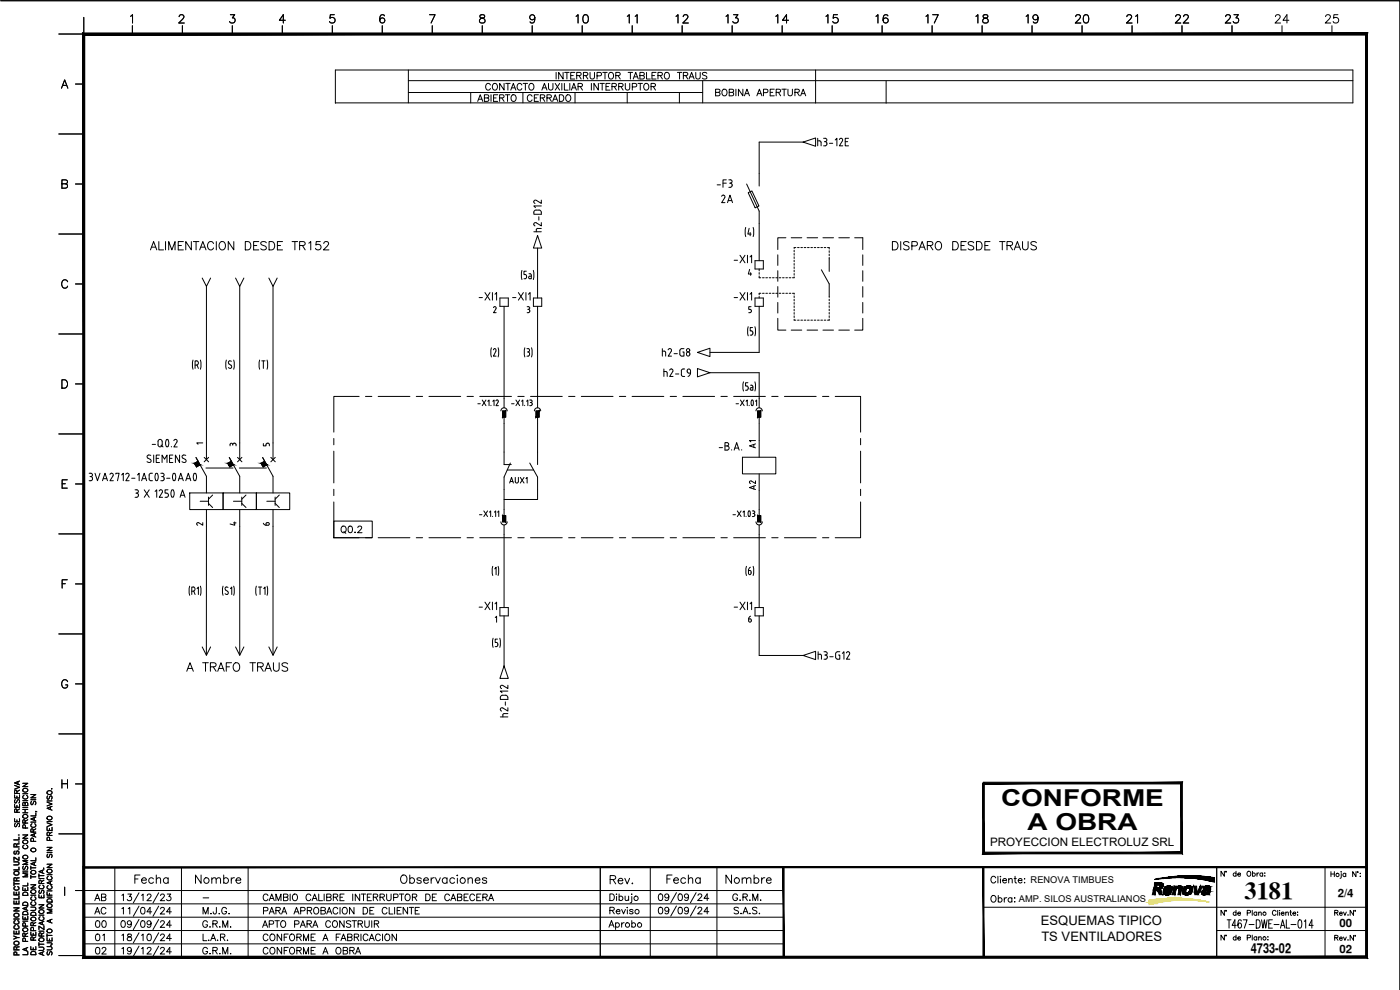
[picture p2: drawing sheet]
<svg xmlns="http://www.w3.org/2000/svg" width="420mm" height="297mm" viewBox="0 0 420 297" stroke-linecap="round" stroke-linejoin="round" font-family="sans-serif">
<defs><g id="words">
<text font-size="7.3" x="373.5" y="269.7">3181</text>
<g font-size="7">
<text x="300.4" y="241.9">CONFORME</text>
<text x="308.4" y="249.1">A OBRA</text>
</g>
<g font-size="5.7">
<text x="172.2" y="8.1">10</text>
<text x="187.3" y="8.1">11</text>
<text x="202.1" y="8.1">12</text>
<text x="217" y="8.1">13</text>
<text x="231.8" y="8.1">14</text>
<text x="246.9" y="8.1">15</text>
<text x="262.1" y="8.1">16</text>
<text x="276.9" y="8.1">17</text>
<text x="292.1" y="8.1">18</text>
<text x="306.9" y="8.1">19</text>
<text x="321.7" y="8.1">20</text>
<text x="337.3" y="8.1">21</text>
<text x="351.7" y="8.1">22</text>
<text x="366.9" y="8.1">23</text>
<text x="381.7" y="8.1">24</text>
<text x="396.9" y="8.1">25</text>
<text x="214.5" y="57.5">-F3</text>
<text x="215.5" y="62.1">2A</text>
<text x="44.1" y="76.2">ALIMENTACION DESDE TR152</text>
<text x="267.1" y="76.2">DISPARO DESDE TRAUS</text>
<text x="55" y="202.5">A TRAFO TRAUS</text>
<text x="39.5" y="266.3">Fecha</text>
<text x="57.9" y="266.3">Nombre</text>
<text x="119.2" y="266.3">Observaciones</text>
<text x="182.4" y="266.3">Rev.</text>
<text x="199.3" y="266.3">Fecha</text>
<text x="217" y="266.3">Nombre</text>
</g>
<g font-size="5.3">
<text x="213.8" y="30">BOBINA APERTURA</text>
<text x="142.5" y="31.7">ABIERTO</text>
<text x="157.3" y="31.7">CERRADO</text>
<text x="163.7" y="70.9" transform="rotate(-90 163.7 70.9)">h2-D12</text>
<text x="197.9" y="107.9">h2-G8</text>
<text x="101.6" y="161.2">Q0.2</text>
<text x="223.7" y="188">6</text>
<text x="244.5" y="199">h3-G12</text>
<text x="27.5" y="271.6">AB</text>
<text x="27.5" y="275.5">AC</text>
<text x="296.3" y="272">Obra:</text>
<text x="27.9" y="283.6">01</text>
<text x="27.9" y="287.5">02</text>
<text x="78" y="283.6">CONFORME A FABRICACION</text>
<text x="78" y="287.5">CONFORME A OBRA</text>
</g>
<g font-size="4.9">
<text x="227.9" y="135.5" transform="rotate(-90 227.9 135.5)">A1</text>
<text x="227.9" y="148.2" transform="rotate(-90 227.9 148.2)">A2</text>
<text x="78" y="158.7">6</text>
<text x="219.1" y="271.3">G.R.M.</text>
<text x="27.9" y="279.4">00</text>
<text x="60" y="279.4">G.R.M.</text>
<text x="78" y="279.4">APTO PARA CONSTRUIR</text>
</g>
<g font-size="4.4">
<text x="152" y="146">AUX1</text>
<text x="7.1" y="249.4" transform="rotate(-90 7.1 249.4)">SE RESERVA</text>
</g>
<text font-size="4.1" x="375.4" y="285.9">4733-02</text>
<g font-size="4">
<text x="68.1" y="135.1">3</text>
<text x="78.3" y="135.1">5</text>
<text x="68.1" y="158.7">4</text>
</g>
<g font-size="3.9">
<text x="312.4" y="277.6">ESQUEMAS TIPICO</text>
<text x="312.5" y="282.3">TS VENTILADORES</text>
</g>
<g font-size="3.5">
<text x="58.2" y="158.7">2</text>
<text x="297.1" y="253.8">PROYECCION ELECTROLUZ SRL</text>
</g>
<g font-size="3.4">
<text x="401.5" y="269.2">2/4</text>
<text x="402" y="278">00</text>
<text x="402" y="286">02</text>
</g>
<text font-size="3.1" x="58.2" y="134.4">1</text>
<g font-size="2.8">
<text x="309.3" y="265">RENOVA TIMBUES</text>
<text x="305.8" y="270.6">AMP. SILOS AUSTRALIANOS</text>
</g>
<text font-size="2.6" x="60" y="270.6">-</text>
<text font-size="2.4" x="5.9" y="286.7" transform="rotate(-90 5.9 286.7)">PROYECCION ELECTROLUZ S.R.L.</text>
</g></defs>
<!-- layer: VENTANA APAGADA -->
<path d="M.2 .2h420v296.8v-296.8z" fill="none" stroke="#000" stroke-width=".3"/>
<!-- layer: Texto-rotulo -->
<g fill="none" stroke="#000" stroke-width=".3">
<path d="M17.7 10.2h7.4M39.2 4.9l.6-.5v2.5M39.7 7.7v2.5M53.8 5l.5-.6 .8 .2a.77 .77 0 0 1-.3 1.1l-1.2 1.2h1.7M54.7 7.7v2.5M69.1 4.4h1.3l-.7 1a.83 .83 0 0 1 .7 1.3 .83 .83 0 0 1-1.5-.3M69.7 7.7v2.5M84.7 7.7v2.5M85.6 6.1h-1.8l1.2-1.7v2.5M99.7 7.7v2.5M100.3 4.4h-1.2l-.1 1.1a.88 .88 0 0 1 1.4 0 .88 .88 0 0 1-.2 1.3 .88 .88 0 0 1-1.3-.4M114.7 7.7v2.5"/>
<path d="M115.4 4.8a.71 .71 0 0 0-1.1-.3 1.42 1.42 0 0 0 .5 2.4 .77 .77 0 0 0 .7-.8 .77 .77 0 0 0-.8-.7 .77 .77 0 0 0-.7 .7M128.9 4.4h1.7l-1.2 2.5M129.7 7.7v2.5M144.1 4.5a.49 .49 0 0 0 .3 .9 .9 .9 0 0 1 1 .3 .9 .9 0 0 1-.1 1.1l-.8 .1a.71 .71 0 0 1-.6-.8 .71 .71 0 0 1 .7-.6l.5-.1a.49 .49 0 0 0 .2-.9zM144.7 7.7v2.5M159.7 7.7v2.5M160.5 5.2a.77 .77 0 0 1-1 .7 .77 .77 0 0 1-.4-1.2 .77 .77 0 0 1 1.3 .1 1.32 1.32 0 0 1-.8 2.1l-.5-.4M174.7 7.7v2.5M189.7 7.7v2.5M204.7 7.7v2.5M219.7 7.7v2.5M234.7 7.7v2.5"/>
<path d="M249.7 7.7v2.5M264.7 7.7v2.5M279.7 7.7v2.5M294.7 7.7v2.5M309.7 7.7v2.5M324.7 7.7v2.5M339.7 7.7v2.5M354.7 7.7v2.5M369.7 7.7v2.5M384.7 7.7v2.5M399.7 7.7v2.5M18.5 26.5l.9-2.5 1 2.5"/>
<path d="M18.8 25.6h1.2M22.6 25.2h2.5M17.7 40.2h7.4M18.6 55.1l1.4-.1 .3-.6-.7-.4h-1v2.5h1l.5-.3 .2-.6-.7-.5M22.6 55.2h2.5M17.7 70.2h7.4M20.3 84.5a.92 .92 0 0 0-1-.5 .92 .92 0 0 0-.8 .9v.6a.92 .92 0 0 0 .8 1 .92 .92 0 0 0 1-.6M22.6 85.2h2.5M17.7 100.2h7.4M18.6 113.9h.8a1.34 1.34 0 0 1 .9 1.3 1.34 1.34 0 0 1-.9 1.3h-.8zM22.6 115.2h2.5M17.7 130.2h7.4"/>
<path d="M18.6 145.1h1M20.2 144h-1.6v2.5h1.6M22.6 145.2h2.5M17.7 160.2h7.4M18.6 175.1h1M20.2 174h-1.6v2.5M22.6 175.2h2.5M17.7 190.2h7.4M20.3 204.5a.92 .92 0 0 0-1-.6 .92 .92 0 0 0-.8 1v.6a.89 .89 0 0 0 .9 1 .89 .89 0 0 0 .9-1h-.6M22.6 205.2h2.5M17.7 220.2h7.4M18.6 234v2.5"/>
<path d="M18.6 235.1h1.7M20.3 234v2.5M22.6 235.2h2.5M17.7 250.2h7.4M19.4 266.2v2.5M22.6 267.2h2.5M36.6 268.6l.4-.3v1.9M36.6 276.3h.4a1.14 1.14 0 0 1 0 1.9h-.1a1.26 1.26 0 0 1-.3-1.9zM36.6 272.6l.4-.3v1.9M38.4 268.3h1l-.5 .7a.67 .67 0 0 1 .5 1.1 .67 .67 0 0 1-1.2-.2M38.5 272.6l.4-.3v1.9M39.4 276.9a.63 .63 0 0 1-.8 .6 .63 .63 0 0 1-.3-1 .63 .63 0 0 1 1 0l.1 .4a.96 .96 0 0 1-.7 1.3l-.4-.2"/>
<path d="M41.7 267.9l-1.7 3M41.7 275.9l-1.7 3M41.7 271.9l-1.7 3M41.7 279.9l-1.7 3M42.5 268.6l.4-.3v1.9M42.5 276.3h.4a1.14 1.14 0 0 1 0 1.9h-.1a1.26 1.26 0 0 1-.3-1.9zM42.5 272.3h.4a1.14 1.14 0 0 1 0 1.9h-.1a1.26 1.26 0 0 1-.3-1.9zM44.2 268.7l.2-.4h.6l.3 .5-1.2 1.4h1.3M45.3 276.9a.63 .63 0 0 1-.8 .6 .63 .63 0 0 1-.3-1 .63 .63 0 0 1 1 0l.1 .4a.96 .96 0 0 1-.7 1.3l-.4-.2M45.5 273.6h-1.4l.9-1.3v1.9M47.6 267.9l-1.7 3M47.6 275.9l-1.7 3"/>
<path d="M47.6 271.9l-1.7 3M47.6 279.9l-1.7 3M48.2 268.7l.2-.4h.6l.3 .5-1.2 1.4h1.3M48.2 276.7l.2-.4h.6l.3 .5-1.2 1.4h1.3M48.2 272.7l.2-.4h.6l.3 .5-1.2 1.4h1.3M50.2 268.3h1l-.5 .7a.67 .67 0 0 1 .5 1.1 .67 .67 0 0 1-1.2-.2M51.4 277.6h-1.4l.9-1.3v1.9M51.4 273.6h-1.4l.9-1.3v1.9M60.9 274.2v-1.9l.8 1.9 .8-1.9v1.9M64.9 272.3l-.1 1.8-.6 .1-.2-.6M68 272.7a.74 .74 0 0 0-.9-.5 .74 .74 0 0 0-.6 .8 .83 .83 0 0 0 .3 1.1 .83 .83 0 0 0 1.1-.1l.1-.5h-.5M79.1 273.3l1.1-.1 .1-.8-1.2-.1v1.9"/>
<path d="M80.4 268.7a.73 .73 0 0 0-.8-.4 .73 .73 0 0 0-.6 .7 .83 .83 0 0 0 .2 1.1 .83 .83 0 0 0 1.1-.1l.1-.2M80.8 270.2l.8-1.9 .7 1.9M80.8 274.2l.8-1.9 .7 1.9M81.1 269.6h.9M81.1 273.6h.9M82.8 270.2v-1.9l.8 1.9 .7-1.9v1.9M82.8 273.2l1.1-.1 .2-.5-.2-.3h-1.1v1.9M83.5 273.2l.6 1M84.5 274.2l.8-1.9 .7 1.9M84.8 273.6h.9M85.1 269.2l1.1-.1 .2-.5-.5-.3h-.8v1.9h1.1l.2-.6-.5-.4M87.1 268.3v1.9"/>
<path d="M87.9 268.5a.92 .92 0 0 1 1.3 .2 .92 .92 0 0 1-.1 1.3 .92 .92 0 0 1-1.3-.2 .92 .92 0 0 1 .1-1.3zM88.2 274.2l.8-1.9 .7 1.9M88.5 273.6h1M90.2 273.3l1.2-.1 .2-.3-.1-.5-1.3-.1v1.9M92.2 273.2l1.2-.1 .1-.7-1.3-.1v1.9M92.9 273.2l.7 1M93.3 268.7a.74 .74 0 0 0-.9-.5 .74 .74 0 0 0-.6 .8 .83 .83 0 0 0 .3 1.1 .83 .83 0 0 0 1.1-.1l.1-.2M93.7 270.2l.7-1.9 .8 1.9M93.9 269.6h1M94.3 272.5a.94 .94 0 0 1 1.5 .6 .94 .94 0 0 1-1.1 1.1l-.6-.7zM95.7 268.3v1.9h1.1M96.3 273.2l1.2-.1 .2-.5-.2-.3h-1.2v1.9h1.2l.2-.6-.5-.4"/>
<path d="M97.3 268.3v1.9M98 269.2l1.2-.1 .2-.5-.5-.3h-.9v1.9h1.2l.2-.6-.5-.4M98 274.2l.8-1.9 .8 1.9M98.3 273.6h1M100 269.2l1.2-.1 .1-.7-1.3-.1v1.9M100.7 269.2l.7 1M101.4 272.7a.73 .73 0 0 0-.9-.4 .73 .73 0 0 0-.6 .7 .83 .83 0 0 0 .3 1.1 .83 .83 0 0 0 1.1-.1l.1-.2M102 269.2h.8M102 272.3v1.9M102.9 272.5a.94 .94 0 0 1 1.4 .6 .94 .94 0 0 1-1 1.1l-.6-.7zM103.3 268.3h-1.3v1.9h1.3M105.9 268.3v1.9"/>
<path d="M106.2 272.3v1.9l-1.3-1.9v1.9M108 268.3v1.9l-1.4-1.9v1.9M108.4 268.3h1.3M109 272.3h.7a1.07 1.07 0 0 1 .6 .9 1.07 1.07 0 0 1-.6 1h-.7zM109.1 268.3v1.9M110.2 269.2h.8M111 273.2h.8M111.5 268.3h-1.3v1.9h1.3M112 269.2l1.2-.1 .1-.7-1.3-.1v1.9M112.2 272.3h-1.2v1.9M112.7 269.2l.7 1M114 269.2l1.2-.1 .2-.5-.5-.3h-.9v1.9"/>
<path d="M114.7 269.2l.7 1M116 268.3v1.4l.6 .5a.62 .62 0 0 0 .8-.5v-1.4M116.1 272.7a.74 .74 0 0 0-.8-.5 .74 .74 0 0 0-.6 .8 .83 .83 0 0 0 .2 1.1 .83 .83 0 0 0 1.1-.1l.1-.2M116.8 272.3v1.9h1.1M118.1 269.3l1.2-.1 .1-.8-1.3-.1v1.9M118.4 272.3v1.9M119.2 273.2h.8M120.4 272.3h-1.2v1.9h1.2M120.5 268.3v1.9M121.8 268.5a.94 .94 0 0 1 1.4 .6 .94 .94 0 0 1-1.1 1.1l-.5-.7zM122.3 272.3v1.9l-1.3-1.9v1.9M122.8 272.3h1.3"/>
<path d="M123.5 272.3v1.9M123.8 269.2l1.1-.1 .2-.5-.5-.3h-.8v1.9M124.4 269.2l.7 1M124.6 273.2h.8M125.9 272.3h-1.3v1.9h1.3M127.8 268.3h.6a1.06 1.06 0 0 1 .7 .9 1.06 1.06 0 0 1-.7 1h-.6zM129.8 269.2h.7M131 268.3h-1.2v1.9h1.2M134.9 268.7a.73 .73 0 0 0-.8-.4 .73 .73 0 0 0-.6 .7 .83 .83 0 0 0 .2 1.1 .83 .83 0 0 0 1.1-.1l.1-.2M135.3 270.2l.7-1.9 .8 1.9M135.6 269.6h.9M137.3 269.2l1.1-.1 .2-.5-.5-.3h-.8v1.9h1.1l.2-.6-.5-.4"/>
<path d="M139.3 269.2h.7M140.5 268.3h-1.2v1.9h1.2M142.4 268.7a.74 .74 0 0 0-.8-.5 .74 .74 0 0 0-.6 .8 .83 .83 0 0 0 .2 1.1 .83 .83 0 0 0 1.1-.1l.1-.2M143.1 269.2h.7M144.3 268.3h-1.2v1.9h1.2M144.9 269.2l1.2-.1 .1-.5-.4-.3h-.9v1.9M145.6 269.2l.6 1M146.6 270.2l.8-1.9 .7 1.9M146.9 269.6h.9M182.8 278.2l.7-2 .8 2M183 268.2h.7a1.07 1.07 0 0 1 .7 1 1.07 1.07 0 0 1-.7 1h-.7zM183 273.2l1.2-.1 .1-.7-1.3-.2v2"/>
<path d="M183 277.5h1M183.7 273.2l.7 1M184.7 277.2a.64 .64 0 0 1 1-.1 .64 .64 0 0 1 0 .9 .64 .64 0 0 1-1-.1M184.7 276.9v2M184.9 268.3h.2zM184.9 273.4h1.2a.63 .63 0 0 0-.7-.5 .63 .63 0 0 0-.6 .7 .63 .63 0 0 0 .6 .6l.7-.3M185 269v1.2M185.8 269.2a.64 .64 0 0 1 .9-.1 .64 .64 0 0 1 0 .9 .64 .64 0 0 1-.9-.1M185.8 268.2v2M186.6 272.9l.5 1.3 .6-1.3M186.6 276.9v1.3M187.3 276.9l-.5 .1-.2 .4"/>
<path d="M187.6 268.9l.1 1.2 .5 .1 .5-.4M188.2 272.3h.2zM188.3 273v1.2M188.7 268.9v1.3M189.5 268.3h.2zM189.6 269v1.5l-.1 .3-.4 .1M189.6 277.2a.64 .64 0 0 1 1-.1 .64 .64 0 0 1 0 .9 .64 .64 0 0 1-1-.1M189.6 276.2v2M190 273.2l-.4-.3-.6 .1v.4l.9 .2 .1 .3-.4 .3-.7-.3M298.8 263.4a.74 .74 0 0 0-.8-.5 .74 .74 0 0 0-.6 .8v.5a.74 .74 0 0 0 .6 .7 .74 .74 0 0 0 .8-.5M299.5 262.9v2M300.2 262.9v.2z"/>
<path d="M300.2 263.7v1.2M300.9 264.2h1.2a.65 .65 0 0 0-.7-.6 .65 .65 0 0 0-.6 .7 .65 .65 0 0 0 .6 .6l.7-.3M302.7 264l.5-.4 .5 .1 .1 1.2M302.7 263.6v1.3M304.4 263.6h.6M304.6 262.9v1.6l.1 .3 .4 .1M305.6 264.2h1.1a.61 .61 0 0 0-.8-.6 .61 .61 0 0 0-.2 1l.4 .3 .6-.3M307.4 263.7h.2zM307.4 264.8h.2zM367.5 273.1v1.5l-1.1-1.5v1.5M367.5 261.4v1.5l-1.1-1.5v1.5M370.9 273.9a.47 .47 0 0 0-.7-.1 .47 .47 0 0 0 0 .7 .47 .47 0 0 0 .7-.1"/>
<path d="M370.9 262.1a.47 .47 0 0 0-.7 0 .47 .47 0 0 0 0 .7 .47 .47 0 0 0 .7-.1M370.9 261.4v1.5M370.9 273.1v1.5M371.5 274.1h.8a.47 .47 0 0 0-.6-.3 .47 .47 0 0 0-.3 .7 .47 .47 0 0 0 .8 .1l.1-.2M371.5 262.3h.8a.47 .47 0 0 0-.8-.3 .47 .47 0 0 0 .2 .8l.3 .1 .3-.2M374.3 273.9h.9v-.6l-.9-.2v1.5M374.4 261.6l.1-.1a.68 .68 0 0 1 .9 .7 .68 .68 0 0 1-1 .5zM375.8 273.1v1.5M375.9 262.1a.47 .47 0 0 1 .7 0 .47 .47 0 0 1 0 .7 .47 .47 0 0 1-.7-.1M375.9 261.4v1.5M377.2 273.9a.48 .48 0 0 0-.7-.1 .48 .48 0 0 0 0 .7 .48 .48 0 0 0 .7-.1M377.2 273.6v1"/>
<path d="M377.2 261.9v1M377.7 273.9l.4-.3 .3 .1 .1 .9M377.7 273.6v1M377.8 261.9l-.4 .1-.2 .3M378.9 262.1a.47 .47 0 0 0-.7 0 .47 .47 0 0 0 0 .7 .47 .47 0 0 0 .7-.1M378.9 261.9v1M379.6 262.8h.1M379.6 261.9h.1M382.9 273.5a.56 .56 0 0 0-.6-.4 .56 .56 0 0 0-.4 .6 .63 .63 0 0 0 .2 .8 .63 .63 0 0 0 .8-.1v-.1M383.5 273.1v1.5M383.9 273.2h.1M384 273.7v.9"/>
<path d="M384.5 274.1h.9a.48 .48 0 0 0-.5-.4 .48 .48 0 0 0-.5 .5 .48 .48 0 0 0 .5 .4l.5-.2M385.9 273.9l.3-.3 .4 .1 .1 .9M385.9 273.6v1M387.1 273.6h.5M387.3 273.1v1.2l.4 .3M388 274.1h.9a.47 .47 0 0 0-.7-.3 .47 .47 0 0 0-.2 .7 .47 .47 0 0 0 .7 .1l.2-.2M389.4 274.5h.1M389.4 273.6h.1M399.4 261.5v1.5M399.4 262.2h1.1M400.5 261.5v1.5M400.6 273.9l.8-.1 .1-.5-.9-.2v1.5"/>
<path d="M401.1 273.9l.5 .7M402 274.1h.8a.47 .47 0 0 0-.6-.3 .47 .47 0 0 0-.2 .7 .47 .47 0 0 0 .7 .1l.1-.2M402.4 261.6h.1M402.5 262.1v1.1l-.3 .3M403.2 273.6l.4 1 .5-1M403.9 262.2a.48 .48 0 0 0-.7 0 .48 .48 0 0 0 0 .7 .48 .48 0 0 0 .7-.1M403.9 262v1M404.6 274.5h.1M406.2 273.1v1.5l-1-1.5v1.5M407 261.5v1.5l-1-1.5v1.5M408.2 262h.1M408.2 262.9h.1"/>
<path d="M17.7 286.7h7.4M36.6 280.6l.4-.3v1.9M36.6 284.6l.4-.3v1.9M38.4 280.3v.6l.8 .3 .3 .4a.67 .67 0 0 1-.6 .7 .67 .67 0 0 1-.7-.7l1.2-.9-.1-.4zM39.4 284.9a.63 .63 0 0 1-.8 .6 .63 .63 0 0 1-.3-1 .63 .63 0 0 1 1 0l.1 .4a.96 .96 0 0 1-.7 1.3l-.4-.2M41.7 283.9l-1.7 3M42.5 280.6l.4-.3v1.9M42.5 284.6l.4-.3v1.9M44.2 284.7l.2-.4h.6l.3 .5-1.2 1.4h1.3M44.4 280.3h.5a1.14 1.14 0 0 1 0 1.9h-.2a1.26 1.26 0 0 1-.3-1.9zM47.6 283.9l-1.7 3M48.2 280.7l.2-.4h.6l.3 .5-1.2 1.4h1.3"/>
<path d="M48.2 284.7l.2-.4h.6l.3 .5-1.2 1.4h1.3M51.4 281.6h-1.4l.9-1.3v1.9M51.4 285.6h-1.4l.9-1.3v1.9M60.9 280.3v1.9h1.2M62.3 284.7a.73 .73 0 0 0-.9-.4 .73 .73 0 0 0-.5 .7v.5a.71 .71 0 0 0 .7 .8 .71 .71 0 0 0 .7-.8h-.5M62.5 282.2h.2zM63 286.1v.1zM63.2 282.2l.8-1.9 .7 1.9M63.5 281.6h1M63.9 285.2l1.1-.1 .1-.7-1.2-.1v1.9M64.6 285.2l.6 1M65.2 282.2h.2z"/>
<path d="M66 286.1v.1zM66.2 281.2l1.1-.1 .1-.7-1.2-.1v1.9M66.8 286.2v-1.9l.8 1.9 .8-1.9v1.9M66.8 281.2l.7 1M68.3 282.1v.1zM69.2 286.1v.1zM367.5 280.6v1.5l-1.1-1.5v1.5M370.9 281.3a.47 .47 0 0 0-.6-.1 .47 .47 0 0 0 0 .7 .47 .47 0 0 0 .6-.1M370.9 280.6v1.5M371.5 281.5h.8a.43 .43 0 0 0-.4-.5 .43 .43 0 0 0-.4 .5l.3 .6 .5-.3M374.3 281.4l.9-.1v-.6l-.9-.1v1.5M375.8 280.6v1.5"/>
<path d="M377.2 281.3a.48 .48 0 0 0-.7-.1 .48 .48 0 0 0 0 .7 .48 .48 0 0 0 .7-.1M377.2 281.1v1M377.7 281.4l.4-.3h.3l.1 1M377.7 281.1v1M380.5 281.1h.1M380.5 281.9h.1M400.6 281.4l.8-.1 .1-.5-.9-.2v1.5M401.1 281.4l.5 .7M402 281.6h.8a.5 .5 0 0 0-.7-.3 .5 .5 0 0 0 0 .8 .5 .5 0 0 0 .7-.2M403.2 281.1l.4 1 .5-1M404.6 282h.1M406.2 280.6v1.5l-1-1.5v1.5"/>
<circle cx="188.3" cy="277.5" r=".67"/>
<circle cx="190.9" cy="269.5" r=".66"/>
<circle cx="191.2" cy="273.5" r=".67"/>
<circle cx="191.9" cy="277.5" r=".67"/>
<circle cx="367.9" cy="273.3" r=".14"/>
<circle cx="367.9" cy="261.6" r=".14"/>
<circle cx="379.5" cy="274.1" r=".49"/>
<circle cx="401.4" cy="262.5" r=".5"/>
<circle cx="406.7" cy="273.3" r=".14"/>
<circle cx="407.4" cy="261.7" r=".14"/>
<circle cx="367.9" cy="280.7" r=".14"/>
<circle cx="379.5" cy="281.5" r=".49"/>
<circle cx="406.7" cy="280.8" r=".14"/>
</g>
<!-- layer: 0 -->
<g fill="#000" stroke="#000" stroke-width=".3">
<path d="M350.1 268.5h.3zM353.4 266h1.2zM353.5 265.9h1zM353.7 266.5h1zM353.7 265.9h.7zM355.5 263.3h9zM356.9 266.5h.9zM356.2 262.7h1.5zM361.1 268.5h.5zM361.3 266.5h.2zM361.8 266.9h1.5zM362 264.1h2.5v.3z"/>
<path d="M362 265.9h.8zM362.4 266.4h.9z"/>
<path d="M295.1 234.7v.5l59.7-.5zM295.1 235.2l59.7-.5-.5 .5zM354.8 234.7l-.5 .5 .5 21zM354.3 235.2l.5 21-.5-.5zM294.9 256.2h59.9l-.5-.5zM294.9 256.2l.5-.5h58.9zM294.9 235v21.2l.5-.5zM294.9 235h.5v20.7z"/>
<path d="M235 260.2l.3 27v-27zM235 260.2l.3 27h-.3z"/>
<path d="M295 260.2l.3 27v-27zM295 260.2l.3 27h-.3z"/>
<path d="M346.1 267.1l.5 1.3 .3-1.3zM346.1 267.1l.5 1.3h-.8z"/>
<path d="M346.5 265.5l.6 1 .2-1zM346.5 265.5l.6 1h-.8z"/>
<path d="M346.6 263.9l1.2-.2zM346.6 263.9l.8-.2z"/>
<path d="M346.2 266.8l1.9 .1zM346.2 266.8l1.9 .1z"/>
<path d="M346.6 264.8h1.5zM346.6 264.8h1.5z"/>
<path d="M346.6 264.8l1.6 .1zM346.6 264.8l1.6 .1z"/>
<path d="M346.2 266.9h1.9zM346.2 266.9h1.9z"/>
<path d="M346.2 266.8h1.9zM346.2 266.8h1.8zM346.2 266.8h1.8zM346.2 266.8h1.8z"/>
<path d="M346.2 266.9l2 .1zM346.2 266.9l2 .1z"/>
<path d="M346.2 267h2zM346.2 267h2z"/>
<path d="M346.6 264.9h1.7zM346.6 264.9h1.7z"/>
<path d="M346.2 266.7h2zM346.2 266.7l1.9 .1z"/>
<path d="M346.1 267l2.1 .1zM346.1 267l2.1 .1z"/>
<path d="M347.2 267.1h1.1zM347.2 267.1h1.1z"/>
<path d="M347.3 267.1h1zM347.3 267.1h1z"/>
<path d="M347.3 267.1l1 .1zM347.3 267.1l1 .1z"/>
<path d="M347.3 267.2h1zM347.3 267.2h1z"/>
<path d="M347.4 267.2h.9zM347.4 267.2h.9z"/>
<path d="M347.4 267.2h.9zM347.4 267.2h.9z"/>
<path d="M346.6 264.9h1.9zM346.6 264.9h1.9z"/>
<path d="M346.2 266.7h2.1zM346.2 266.7h2z"/>
<path d="M347.4 267.2l1 .1zM347.4 267.2l1 .1z"/>
<path d="M347.5 267.3h.9zM347.5 267.3h.9z"/>
<path d="M347.5 267.3l.9 .1zM347.5 267.3l.9 .1z"/>
<path d="M347.5 267.4h.9zM347.5 267.4h.9z"/>
<path d="M347.5 267.4l1 .1zM347.5 267.4l1 .1z"/>
<path d="M346.2 266.6h2.2zM346.2 266.6l2.1 .1z"/>
<path d="M347.9 263.6h.5zM347.4 263.7l.5-.1z"/>
<path d="M346.6 264.9h2zM346.6 264.9h2z"/>
<path d="M347.6 267.5l1.2 .9-.3-.9zM347.6 267.5l1.2 .9h-.9z"/>
<path d="M346.3 266.6h2.3zM346.3 266.6h2.1z"/>
<path d="M346.6 264.9l2.1 .1zM346.6 264.9l2.1 .1z"/>
<path d="M346.6 265h2.1zM346.6 265h2.1z"/>
<path d="M346.3 266.5h2.4zM346.3 266.5h2.4z"/>
<path d="M346.3 266.5h2.4zM346.3 266.5l2.3 .1z"/>
<path d="M347.6 266.5h1.1zM347.5 266.5h1.2z"/>
<path d="M347.7 266.4h1zM347.6 266.5h1.1z"/>
<path d="M347.7 266.4h1zM347.7 266.4h1z"/>
<path d="M346.6 265l2.2 .1zM346.6 265l2.2 .1z"/>
<path d="M347.8 266.4h.9zM347.7 266.4h1z"/>
<path d="M347.9 266.3h.9zM347.8 266.4h.9z"/>
<path d="M347.9 266.3h.9zM347.9 266.3h.9z"/>
<path d="M346.6 265.1h2.3zM346.6 265.1h2.3z"/>
<path d="M348 266.2h.8zM347.9 266.3h.9z"/>
<path d="M346.6 265.1l2.3 .1zM346.6 265.1l2.3 .1z"/>
<path d="M348 266.2h.9zM348 266.2h.8z"/>
<path d="M348.1 266.1h.8zM348.1 266.1l.8 .1z"/>
<path d="M346.6 265.2h2.4zM346.6 265.2h2.4z"/>
<path d="M348.1 266.1h.8zM348.1 266.1h.8z"/>
<path d="M348.1 265.9l.9 .1zM348.1 265.9l.9 .1z"/>
<path d="M348.1 266h.9zM348.1 266l.8 .1z"/>
<path d="M346.6 265.2l2.4 .1zM346.6 265.2l2.4 .1z"/>
<path d="M348.1 265.9h.9zM348.1 265.9h.9z"/>
<path d="M346.5 265.3l2.5 .1zM346.5 265.3l2.5 .1z"/>
<path d="M348.2 265.8h.8zM348.2 265.8h.8z"/>
<path d="M348.2 265.8h.8zM348.2 265.8l.8 .1z"/>
<path d="M346.5 265.4l2.5 .1zM346.5 265.4l2.5 .1z"/>
<path d="M347.7 265.5h1.3zM347.7 265.5h1.3z"/>
<path d="M347.8 265.5h1.2zM347.8 265.5h1.2z"/>
<path d="M347.9 265.5h1.2zM347.9 265.5h1.2z"/>
<path d="M348.1 265.7h.9zM348.1 265.7l.9 .1zM348.2 265.8h.8zM348.2 265.8h.8z"/>
<path d="M348 265.5h1.1zM348 265.5h1.1z"/>
<path d="M348 265.5l1.1 .1zM348 265.5l1.1 .1z"/>
<path d="M348.1 265.6h1zM348.1 265.6h1z"/>
<path d="M348.1 265.6h1zM348.1 265.6h1z"/>
<path d="M348.1 265.6h1zM348.1 265.6l.9 .1zM348.1 265.7h.9zM348.1 265.7h.9z"/>
<path d="M348.3 263.6h.8zM347.9 263.6h.5z"/>
<path d="M349.6 266.3h1.1zM349.6 266.3h1.1z"/>
<path d="M349.2 267.5l.7 .1zM349.2 267.5l.7 .1z"/>
<path d="M349.2 267.4h.7zM349.2 267.4h.7z"/>
<path d="M349.2 267.4h.7zM349.2 267.4l.7 .1z"/>
<path d="M349.1 267.6h.8zM349.1 267.6h.8z"/>
<path d="M349.1 267.6l.9 .1zM349.1 267.6l.9 .1zM349.2 267.7h.8zM349.2 267.7h.8z"/>
<path d="M349.2 267.7l.8 .1zM349.2 267.7l.8 .1z"/>
<path d="M349.2 267.8h.8zM349.2 267.8h.8z"/>
<path d="M349.2 267.8h.9zM349.2 267.8h.9z"/>
<path d="M349.3 266.8h.8zM349.3 266.8l.8 .1z"/>
<path d="M349.2 267.8l.9 .1zM349.2 267.8l.9 .1z"/>
<path d="M350.1 268.5h.3zM350.1 268.5h.3z"/>
<path d="M349.4 266.7h.7zM349.4 266.7l.7 .1zM349.3 266.8h.8zM349.3 266.8h.8z"/>
<path d="M349.2 267.9h1zM349.2 267.9h1z"/>
<path d="M349.2 267.9h1zM349.2 267.9h1z"/>
<path d="M349.4 266.6h.8zM349.4 266.6l.7 .1zM349.4 266.7h.7zM349.4 266.7h.7z"/>
<path d="M349.2 267.9h1.2zM349.2 267.9h1.2z"/>
<path d="M349.5 266.5h.8zM349.5 266.5l.7 .1zM349.4 266.6h.8zM349.4 266.6h.8z"/>
<path d="M349.5 266.5h.8zM349.5 266.5h.8z"/>
<path d="M349.2 267.9l1.3 .1zM349.2 267.9l1.3 .1z"/>
<path d="M348.9 263.4h1.5zM348.3 263.6h.8z"/>
<path d="M349.6 266.4h.9zM349.6 266.4l.7 .1zM349.5 266.5h.8zM349.5 266.5h.8z"/>
<path d="M349.6 266.4h.9zM349.6 266.4h.9z"/>
<path d="M350 268.5h.5zM350 268.5h.4z"/>
<path d="M349.9 268.5h.6zM349.9 268.5h.6z"/>
<path d="M349.6 266.4h1zM349.6 266.4h.9z"/>
<path d="M349.9 268.5h.7zM349.9 268.5h.6z"/>
<path d="M349.6 266.3h1.1zM349.6 266.3l1 .1z"/>
<path d="M349.8 268.5h.9zM349.8 268.5h.8z"/>
<path d="M349.8 268.5h.9zM349.8 268.5h.9z"/>
<path d="M350.7 265.8h.2zM350.7 265.8h.2z"/>
<path d="M349.7 268.4h1.1zM349.7 268.4h1.2z"/>
<path d="M349.7 268.4h1.1zM349.7 268.4l1 .1z"/>
<path d="M350.7 265.8h.3zM350.6 265.8h.4z"/>
<path d="M349.6 268.4h1.4zM349.6 268.4h1.3z"/>
<path d="M350.6 265.8h.5zM350.6 265.8h.5z"/>
<path d="M350.6 265.8l.5 .1zM350.5 265.9h.6z"/>
<path d="M349.5 268.4h1.6zM349.5 268.4h1.6z"/>
<path d="M349.5 268.4h1.6zM349.5 268.4h1.5zM349.6 268.4h1.4zM349.6 268.4h1.4z"/>
<path d="M350.5 265.9h.7zM350.5 265.9h.7z"/>
<path d="M349.2 263.4h2zM348.9 263.4h1.5z"/>
<path d="M350.5 265.9h.7zM350.4 265.9h.8z"/>
<path d="M349.5 268.3h1.7zM349.5 268.3h1.7z"/>
<path d="M349.5 268.3h1.7zM349.5 268.3l1.6 .1z"/>
<path d="M349.4 268.2h1.8zM349.4 268.2l1.8 .1z"/>
<path d="M349.3 268.2h1.9zM349.3 268.2h1.9z"/>
<path d="M350.4 265.9h.9zM350.3 265.9h1z"/>
<path d="M349.3 268.1h1.9zM349.3 268.1l1.9 .1z"/>
<path d="M350.8 267.9h.5zM350.6 267.9h.7z"/>
<path d="M350.6 267.9l.7 .1zM350.5 268h.8z"/>
<path d="M349.2 268h2.1zM349.2 268h2.1z"/>
<path d="M349.2 268h2.1zM349.2 268l2 .1z"/>
<path d="M350.3 265.9h1zM350.2 265.9h1.1z"/>
<path d="M351.1 267.8l.2 .1zM351 267.9h.3z"/>
<path d="M351 267.9h.3zM350.9 267.9h.4z"/>
<path d="M350.9 267.9h.4zM350.8 267.9h.5z"/>
<path d="M350.2 265.9h1.2zM350.2 265.9h1.2z"/>
<path d="M350.2 265.9l1.2 .1zM350.1 266h1.3z"/>
<path d="M350.1 266h1.4zM350.1 266h1.4z"/>
<path d="M350.1 266h1.4zM350 266h1.5z"/>
<path d="M350 266l1.5 .1zM350 266l1.5 .1z"/>
<path d="M350 266.1h1.6zM349.9 266.1h1.7z"/>
<path d="M349.9 266.1h1.7zM349.9 266.1h1.7z"/>
<path d="M349.9 266.1l1.7 .1zM349.9 266.1l1.7 .1z"/>
<path d="M349.9 266.2h1.7zM349.8 266.2h1.8z"/>
<path d="M349.8 266.2h1.8zM349.8 266.2h1.8z"/>
<path d="M349.8 266.2h1.8zM349.8 266.2h1.8z"/>
<path d="M349.8 266.2l1.9 .1zM349.7 266.3h2z"/>
<path d="M349.2 267.3h2.4zM349.2 267.3l2.4 .1z"/>
<path d="M349.4 263.3h2.2zM349.2 263.4h2z"/>
<path d="M349.2 267.2h2.5zM349.2 267.2l2.4 .1z"/>
<path d="M349.7 266.3h2zM349.7 266.3h2z"/>
<path d="M349.7 266.3h2zM349.7 266.3h2z"/>
<path d="M349.2 267.1h2.5zM349.2 267.1l2.5 .1z"/>
<path d="M350.7 266.3h1zM350.7 266.3h1z"/>
<path d="M350.7 266.3l1 .1zM350.7 266.3l1 .1z"/>
<path d="M350.8 266.4h.9zM350.8 266.4h.9z"/>
<path d="M350.9 266.4h.8zM350.9 266.4h.8z"/>
<path d="M349.3 267h2.4zM349.3 267h2.4z"/>
<path d="M349.3 267h2.4zM349.3 267l2.4 .1z"/>
<path d="M350.9 266.4l.8 .1zM350.9 266.4l.8 .1z"/>
<path d="M351 266.5h.7zM351 266.5h.7z"/>
<path d="M351 266.9h.7zM351 266.9h.7z"/>
<path d="M349.3 266.9h2.4zM349.3 266.9h2.4z"/>
<path d="M349.3 266.9h2.4zM349.3 266.9l2.4 .1z"/>
<path d="M351 266.5h.7zM351 266.5h.7z"/>
<path d="M351 266.5l.7 .1zM351 266.5l.7 .1zM351 266.6h.7zM351 266.6h.7z"/>
<path d="M351 266.6l.7 .1zM351 266.6l.7 .1z"/>
<path d="M351 266.7l.7 .1zM351 266.7l.7 .1z"/>
<path d="M351 266.8h.7zM351 266.8l.7 .1z"/>
<path d="M349.7 263.3h3.2zM349.4 263.3h2.2z"/>
<path d="M352.1 267l.5 1.4 .4-1.4zM352.1 267l.5 1.4h-.8z"/>
<path d="M352.2 266.9h.8zM352.2 266.9l.8 .1z"/>
<path d="M352.2 266.8h.8zM352.2 266.8l.8 .1z"/>
<path d="M352.2 266.7h.9zM352.2 266.7l.8 .1z"/>
<path d="M352.3 266.6h.9zM352.3 266.6l.8 .1z"/>
<path d="M352.4 265.9l.7 .4 .1-.4zM352.4 265.9l.7 .4h-.8z"/>
<path d="M352.3 266.6h.9zM352.3 266.6h.9z"/>
<path d="M352.3 266.5h1zM352.3 266.5l.9 .1z"/>
<path d="M352.3 266.4h1.1zM352.3 266.4h1.2z"/>
<path d="M352.3 266.4h1.1zM352.3 266.4l1 .1z"/>
<path d="M354 265.8h.2zM353.9 265.8h.3z"/>
<path d="M353.9 265.8h.3zM353.8 265.8h.4z"/>
<path d="M349.7 263.3h4.5zM349.7 263.3h3.2z"/>
<path d="M353.8 265.8h.5zM353.8 265.8h.5z"/>
<path d="M353.8 265.8l.6 .1zM353.7 265.9h.7zM353.7 265.9h.7z"/>
<path d="M353.7 265.9h.7zM353.6 265.9h.8z"/>
<path d="M353.6 265.9h.9zM353.5 265.9h1zM353.5 265.9h1z"/>
<path d="M353.5 265.9l1.1 .1zM353.4 266h1.2zM353.4 266h1.2z"/>
<path d="M353.4 266l1.2 .1zM353.4 266l1.2 .1z"/>
<path d="M353.3 266.1h1.3zM353.3 266.1h1.3z"/>
<path d="M353.3 266.1l1.4 .1zM353.3 266.2h1.4z"/>
<path d="M353.8 267l.5 1.4 .3-1.4zM353.8 267l.5 1.4h-.8z"/>
<path d="M353.3 266.2h1.4zM353.2 266.2h1.5z"/>
<path d="M353.2 266.2h1.5zM353.2 266.2h1.5z"/>
<path d="M353.9 266.8l.8 .1zM353.9 266.8l.8 .1z"/>
<path d="M353.9 266.9h.8zM353.9 266.9l.7 .1z"/>
<path d="M353.2 266.2l1.5 .1zM353.2 266.2l1.5 .1z"/>
<path d="M352.3 266.3h2.4zM352.3 266.3h2.4z"/>
<path d="M353.9 266.6l.8 .1zM353.9 266.6l.8 .1z"/>
<path d="M353.9 266.7h.8zM353.9 266.7h.8z"/>
<path d="M353.9 266.7h.8zM353.9 266.7l.8 .1z"/>
<path d="M352.3 266.3l2.4 .1zM352.3 266.3l2.4 .1z"/>
<path d="M353.5 266.4h1.2zM353.5 266.4h1.2z"/>
<path d="M353.6 266.4l1.1 .1zM353.6 266.4l1.1 .1zM353.7 266.5h1z"/>
<path d="M353.7 266.5h1zM353.7 266.5h1z"/>
<path d="M353.8 266.5l.9 .1zM353.8 266.5l.9 .1zM353.8 266.6h.9zM353.8 266.6h.9z"/>
<path d="M353.8 266.6h.9zM353.8 266.6h.9z"/>
<path d="M355 267.3h.8zM355 267.3h.8z"/>
<path d="M355 267.3l.8 .1zM355 267.3l.8 .1z"/>
<path d="M355 267.4h.8zM355 267.4h.8z"/>
<path d="M355 267.4l.8 .1zM355 267.4l.8 .1z"/>
<path d="M355 267.5l.8 .1zM355 267.5l.8 .1z"/>
<path d="M355 267.6h.8zM355 267.6h.8z"/>
<path d="M355 267.2h.8zM355 267.2h.8z"/>
<path d="M355 267.2h.8zM355 267.2l.8 .1z"/>
<path d="M355 267.6l.9 .1zM355 267.6l.9 .1z"/>
<path d="M355 267.7h.9zM355 267.7h.9z"/>
<path d="M355 267.7l.9 .1zM355 267.7l.9 .1zM355 267.8h.9zM355 267.8h.9z"/>
<path d="M355.1 267h.8zM355.1 267l.7 .2zM355 267.2h.8zM355 267.2h.8z"/>
<path d="M355.1 266.9h.8zM355.1 266.9l.8 .1z"/>
<path d="M355 267.8h1zM355 267.8h1z"/>
<path d="M355.2 266.8h.8zM355.2 266.8l.7 .1zM355.1 266.9h.8zM355.1 266.9h.8z"/>
<path d="M355 267.8l1.1 .1zM355 267.8l1.1 .1z"/>
<path d="M355.2 266.7h.8zM355.2 266.7l.8 .1zM355.2 266.8h.8zM355.2 266.8h.8z"/>
<path d="M355.2 266.7h.9zM355.2 266.7h.8z"/>
<path d="M355 267.9h1.1zM355 267.9h1.1z"/>
<path d="M355 267.9h1.2zM355 267.9h1.2z"/>
<path d="M355.3 266.6h.8zM355.3 266.6l.8 .1z"/>
<path d="M355.3 266.6h.9zM355.3 266.6h.8z"/>
<path d="M355 267.9h1.3zM355 267.9h1.3z"/>
<path d="M355.3 266.6h.9zM355.3 266.6h.9z"/>
<path d="M356 268.5h.2zM356 268.5h.2z"/>
<path d="M355.3 266.5h1zM355.3 266.5l.9 .1z"/>
<path d="M355.9 268.5h.4zM355.9 268.5h.3z"/>
<path d="M355.3 266.5h1zM355.3 266.5h1.1z"/>
<path d="M355.3 266.5h1zM355.3 266.5h1z"/>
<path d="M355.8 268.5h.6zM355.8 268.5h.5z"/>
<path d="M355.8 268.5h.6zM355.8 268.5h.6z"/>
<path d="M355.4 266.4h1.1zM355.4 266.4h1.2z"/>
<path d="M355.4 266.4h1.1zM355.4 266.4l1 .1z"/>
<path d="M355.7 268.5h.8zM355.7 268.5h.7z"/>
<path d="M355.7 268.5h.9zM355.7 268.5h.8z"/>
<path d="M355.6 268.4h1zM355.6 268.4l1 .1z"/>
<path d="M355.6 268.4h1.1zM355.6 268.4h1z"/>
<path d="M355.5 268.4h1.2zM355.5 268.4h1.2z"/>
<path d="M356.7 265.8h.2zM356.6 265.8h.3z"/>
<path d="M355.5 268.4h1.3zM355.5 268.4h1.2z"/>
<path d="M355.4 268.4h1.4zM355.4 268.4h1.4z"/>
<path d="M356.6 265.8h.3zM356.6 265.8h.3z"/>
<path d="M355.4 268.3h1.5zM355.4 268.3l1.4 .1z"/>
<path d="M356.6 265.8h.4zM356.5 265.8h.5z"/>
<path d="M355.3 268.3h1.7zM355.3 268.3h1.6z"/>
<path d="M356.5 265.8h.6zM356.4 265.8h.7z"/>
<path d="M355.3 268.3h1.7zM355.3 268.3h1.7z"/>
<path d="M356.4 265.8l.7 .1zM356.4 265.9h.7z"/>
<path d="M355.3 268.3h1.8zM355.3 268.3h1.7z"/>
<path d="M355.2 268.2h1.9zM355.2 268.2l1.9 .1z"/>
<path d="M356.4 265.9h.8zM356.3 265.9h.9z"/>
<path d="M356.3 265.9h1zM356.2 265.9h1.1z"/>
<path d="M355.2 268.2h2zM355.2 268.2h1.9z"/>
<path d="M355.2 268.1h2zM355.2 268.1l2 .1z"/>
<path d="M356.2 265.9h1.1zM356.2 265.9h1.1z"/>
<path d="M355.2 268.1h2.1zM355.2 268.1h2zM355.2 268.1h2zM355.2 268.1h2z"/>
<path d="M356.2 265.9h1.1zM356.1 265.9h1.2z"/>
<path d="M355.1 268.1h2.2zM355.1 268.1h2.2z"/>
<path d="M356.1 265.9h1.3zM356.1 265.9h1.3z"/>
<path d="M355.1 268h2.2zM355.1 268l2.2 .1z"/>
<path d="M356.1 265.9l1.3 .1zM356 266h1.4z"/>
<path d="M355.1 268h2.3zM355.1 268h2.2z"/>
<path d="M355 267.9h2.4zM355 267.9l2.4 .1z"/>
<path d="M356 266h1.5zM356 266h1.5z"/>
<path d="M356 266h1.5zM355.9 266h1.6z"/>
<path d="M356.4 267.9h1.1zM356.3 267.9h1.2z"/>
<path d="M355 267.9h2.5zM355 267.9h2.4z"/>
<path d="M356.5 267.9h1zM356.4 267.9h1.1z"/>
<path d="M356.6 267.8h.9zM356.5 267.9h1z"/>
<path d="M355.9 266h1.6zM355.9 266h1.6z"/>
<path d="M355.9 266l1.7 .1zM355.8 266.1h1.8z"/>
<path d="M356.7 267.8h.8zM356.6 267.8h.9zM356.6 267.8h.9zM356.6 267.8h.9z"/>
<path d="M356.7 267.7h.9zM356.7 267.8h.8z"/>
<path d="M355.8 266.1h1.8zM355.7 266.1h1.9z"/>
<path d="M356.7 267.7h.9zM356.7 267.7h.9z"/>
<path d="M355.7 266.1l2 .1zM355.7 266.2h2z"/>
<path d="M356.8 267.6h.8zM356.8 267.6l.8 .1z"/>
<path d="M355.7 266.2h2zM355.7 266.2h2z"/>
<path d="M355.6 266.2h2.1zM355.6 266.2h2.1z"/>
<path d="M356.2 262.7l2.7 .1zM355.1 262.8h3.8z"/>
<path d="M355.6 266.2l2.1 .1zM355.6 266.3h2.1z"/>
<path d="M356.9 267.5h.8zM356.9 267.5h.8z"/>
<path d="M356.9 267.5h.8zM356.9 267.5l.7 .1zM356.8 267.6h.8zM356.8 267.6h.8z"/>
<path d="M355.6 266.3h2.2zM355.5 266.3h2.3z"/>
<path d="M356.9 267.4h.8zM356.9 267.4h.8z"/>
<path d="M356.9 267.4h.8zM356.9 267.4l.8 .1z"/>
<path d="M355.5 266.3h2.3zM355.5 266.3h2.3z"/>
<path d="M355.5 266.3l2.3 .1zM355.5 266.3l2.3 .1z"/>
<path d="M357 267.3h.8zM357 267.3h.8z"/>
<path d="M357 267.3h.8zM357 267.3l.7 .1z"/>
<path d="M355.4 266.4h2.4zM355.4 266.4h2.4z"/>
<path d="M356.6 266.4h1.2zM356.6 266.4h1.2z"/>
<path d="M356.7 266.4l1.1 .1zM356.7 266.4l1.1 .1z"/>
<path d="M356.8 266.5h1zM356.8 266.5h1z"/>
<path d="M356.9 266.5h.9zM356.9 266.5h.9zM356.9 266.5h.9z"/>
<path d="M357 267.1l.8 .1zM357 267.1l.8 .1z"/>
<path d="M357 267.2h.8zM357 267.2l.8 .1z"/>
<path d="M357 266.5l.8 .1zM357 266.5l.8 .1z"/>
<path d="M357 266.6h.9zM357 266.6h.9z"/>
<path d="M357 267h.8zM357 267l.8 .1z"/>
<path d="M357 266.6l.9 .1zM357 266.6l.9 .1z"/>
<path d="M357 266.7l.9 .1zM357 266.7l.9 .1zM357 266.8h.9zM357 266.8h.9z"/>
<path d="M357 266.8l.9 .1zM357 266.8l.9 .1zM357 266.9h.9zM357 266.9h.9z"/>
<path d="M357 266.9h.9zM357 266.9l.8 .1zM357 267h.8zM357 267h.8z"/>
<path d="M355.1 262.8h4zM354.8 262.8h4.3z"/>
<path d="M358.3 265.9l.9 1.6-.1-1.6zM358.3 265.9l.9 1.6h-.7z"/>
<path d="M354.8 262.8l5.5 .1zM353.7 262.9h6.6z"/>
<path d="M358.5 267.5l.7 .1zM358.5 267.5l.7 .1z"/>
<path d="M358.5 267.6l.7 .1zM358.5 267.6l.7 .1z"/>
<path d="M358.5 267.7l.7 .1zM358.5 267.7l.7 .1z"/>
<path d="M358.5 267.8h.7zM358.5 267.8l.7 .1z"/>
<path d="M358.5 267.9l1 .5 .3-.5zM358.5 267.9l1 .5h-.9z"/>
<path d="M359.2 267.8h.7zM359.2 267.8l.6 .1z"/>
<path d="M359.3 267.7h.6zM359.3 267.7l.6 .1z"/>
<path d="M359.3 267.6h.7zM359.3 267.6l.6 .1z"/>
<path d="M359.4 267.5h.7zM359.4 267.5l.6 .1z"/>
<path d="M353.7 262.9h6.8zM353.4 262.9h7.1z"/>
<path d="M353.4 262.9l8.3 .1zM352.3 263h9.4z"/>
<path d="M360.2 265.9l-.1 1.6 .9-1.6zM360.2 265.9l-.1 1.6h-.7z"/>
<path d="M361.1 268.5h.4zM361.2 268.5h.3z"/>
<path d="M360.8 267.6h.7zM360.8 267.6h.7z"/>
<path d="M360.8 267.6l.7 .1zM360.8 267.6l.7 .1z"/>
<path d="M360.7 267.7l.8 .1zM360.7 267.7l.8 .1zM360.7 267.8h.8zM360.7 267.8h.8z"/>
<path d="M360.7 267.8l.8 .1zM360.7 267.8l.8 .1z"/>
<path d="M360.8 267.5h.7zM360.8 267.5l.7 .1zM360.8 267.6h.7zM360.8 267.6h.7z"/>
<path d="M360.7 267.9h.8zM360.7 267.9h.8z"/>
<path d="M360.7 267.9h.9zM360.7 267.9h.9z"/>
<path d="M361.3 266.5h.3zM361.3 266.5h.2z"/>
<path d="M360.7 267.9h.9zM360.7 267.9h.9z"/>
<path d="M360.8 267.4h.8zM360.8 267.4l.7 .1zM360.8 267.5h.7zM360.8 267.5h.7z"/>
<path d="M360.7 267.9l1 .1zM360.7 267.9l1 .1z"/>
<path d="M360.8 267.4h.8zM360.8 267.4h.8z"/>
<path d="M361.3 266.4h.4zM361.3 266.4l.3 .1z"/>
<path d="M360.9 267.4h.8zM360.9 267.4h.7z"/>
<path d="M361 268.4h.7zM361 268.4h.7z"/>
<path d="M361 268.4h.7zM361 268.4l.6 .1zM361.1 268.5h.5zM361.1 268.5h.5z"/>
<path d="M352.3 263h9.6zM352 263h9.9z"/>
<path d="M360.7 268h1.1zM360.7 268h1.1z"/>
<path d="M360.9 267.3h.9zM360.9 267.3h.9z"/>
<path d="M360.9 267.3h.9zM360.9 267.3l.8 .1z"/>
<path d="M361.3 266.4h.5zM361.3 266.4h.4z"/>
<path d="M360.9 268.4h.9zM360.9 268.4h.8z"/>
<path d="M360.9 268.4h.9zM360.9 268.4h.9z"/>
<path d="M361.3 266.4h.6zM361.3 266.4h.8z"/>
<path d="M361.3 266.4h.6zM361.3 266.4h.5z"/>
<path d="M360.8 268.3h1.1zM360.8 268.3h1.2z"/>
<path d="M360.8 268.3h1.1zM360.8 268.3l1 .1z"/>
<path d="M352 263l11.1 .2zM350.9 263.2h12.2z"/>
<path d="M360.9 267.3h1.1zM360.9 267.3h.9z"/>
<path d="M362 264.1l2.5 .3zM363.2 264.4h1.3v.3z"/>
<path d="M360.8 268.3h1.2zM360.8 268.3h1.2z"/>
<path d="M360.8 268.3h1.2zM360.8 268.3h1.2z"/>
<path d="M360.8 268.2h1.3zM360.8 268.2l1.2 .1z"/>
<path d="M360.7 268.2h1.4zM360.7 268.2h1.4z"/>
<path d="M361.3 266.3h.9zM361.3 266.3l.8 .1z"/>
<path d="M360.7 268.1h1.5zM360.7 268.1l1.4 .1z"/>
<path d="M360.7 268.1h1.5zM360.7 268.1h1.5z"/>
<path d="M362.4 265.8h.1zM362.3 265.8h.2z"/>
<path d="M361 267.2h1.4zM361 267.2h1.4z"/>
<path d="M361 267.2h1.4zM361 267.2l1 .1z"/>
<path d="M362.3 265.8h.3zM362.2 265.8h.4z"/>
<path d="M362.2 265.8h.4zM362.1 265.8h.5z"/>
<path d="M362.1 265.8h.6zM362.1 265.8h.6z"/>
<path d="M362.1 265.8l.7 .1zM362 265.9h.8zM362 265.9h.8z"/>
<path d="M362 265.9h.9zM361.9 265.9h1zM361.9 265.9h1zM361.9 265.9h1z"/>
<path d="M361.9 265.9h1zM361.7 265.9h1.2z"/>
<path d="M361.7 265.9h1.2zM361.7 265.9h1.2z"/>
<path d="M361.7 265.9h1.3zM361.6 265.9h1.4z"/>
<path d="M360.7 268l2.3 .1zM360.7 268l2.3 .1z"/>
<path d="M362.2 268.1l.7 .3 .1-.3zM362.2 268.1l.7 .3h-.8z"/>
<path d="M361.6 265.9l1.4 .1zM361.5 266h1.5z"/>
<path d="M361.9 267.9l1.1 .1zM361.8 268h1.2z"/>
<path d="M360.7 268h2.3zM360.7 268h2.3z"/>
<path d="M361.5 266h1.6zM361.5 266h1.6z"/>
<path d="M362.1 267.8l.9 .1zM362 267.9h1z"/>
<path d="M362 267.9h1zM361.9 267.9h1.1z"/>
<path d="M361.5 266h1.6zM361.4 266h1.7z"/>
<path d="M362.2 267.8h.9zM362.1 267.8h.9z"/>
<path d="M362.2 267.7h.9zM362.2 267.7l.9 .1z"/>
<path d="M361.4 266h1.7zM361.4 266h1.7z"/>
<path d="M362.3 267.6h.8zM362.3 267.6l.8 .1z"/>
<path d="M350.9 263.2h12.4zM350.6 263.2h12.7z"/>
<path d="M361.4 266l1.8 .1zM361.4 266l1.8 .1z"/>
<path d="M362.4 267.5h.7zM362.4 267.5l.7 .1z"/>
<path d="M362.4 267.4h.7zM362.4 267.4l.7 .1z"/>
<path d="M361.4 266.1l1.8 .1zM361.4 266.1l1.8 .1z"/>
<path d="M362.4 267.2l.7 .2 .1-.2zM362.4 267.2l.7 .2h-.7z"/>
<path d="M361.4 266.2h1.8zM361.4 266.2h1.8z"/>
<path d="M361.2 267.1l2 .1zM361.1 267.2h2.1z"/>
<path d="M361.1 267.2h2.1zM361.1 267.2h2.1z"/>
<path d="M361.4 267h1.8zM361.3 267h1.9z"/>
<path d="M361.3 267h1.9zM361.2 267.1h2z"/>
<path d="M361.3 266.2l2 .1zM361.3 266.2l2 .1z"/>
<path d="M361.6 266.9h1.6zM361.6 266.9h1.6z"/>
<path d="M361.6 266.9h1.6zM361.5 266.9h1.7z"/>
<path d="M361.5 266.9h1.7zM361.4 267h1.8z"/>
<path d="M361.3 266.3h2zM361.3 266.3h2z"/>
<path d="M362.5 266.8l.8 .1zM361.8 266.9h1.5z"/>
<path d="M361.8 266.9h1.5zM361.8 266.9h1.5zM361.8 266.9h1.5z"/>
<path d="M361.8 266.9h1.5zM361.6 266.9h1.6z"/>
<path d="M362.2 266.3l1.1 .1zM362.2 266.3l1.1 .1z"/>
<path d="M362.2 266.4h1.1zM362.2 266.4h1.1z"/>
<path d="M362.4 266.4h.9zM362.4 266.4h.9zM362.4 266.4h.9z"/>
<path d="M362.4 266.4l.9 .1zM362.4 266.4l.9 .1z"/>
<path d="M362.5 266.5h.8zM362.5 266.5h.8z"/>
<path d="M362.5 266.5l.8 .1zM362.5 266.5l.8 .1z"/>
<path d="M362.5 266.6h.8zM362.5 266.6h.8z"/>
<path d="M362.5 266.6l.8 .1zM362.5 266.6l.8 .1z"/>
<path d="M362.5 266.7h.8zM362.5 266.7h.8z"/>
<path d="M362.5 266.7h.8zM362.5 266.7l.8 .1z"/>
<path d="M350.6 263.2l13.6 .1zM349.7 263.3h14.5z"/>
<path d="M354.2 263.3h10.3zM354.2 263.3h10.3zM355.5 263.3h9z"/>
<path d="M355.5 263.3l9 .1zM355.5 263.3l9 .1z"/>
<path d="M356.8 263.4l7.7 .1zM356.8 263.4l7.7 .1z"/>
<path d="M358.1 263.5l6.4 .2zM358.1 263.5l6.4 .2z"/>
<path d="M359.4 263.7l5.1 .2v-.2zM359.4 263.7l5.1 .2z"/>
<path d="M360.7 263.9l3.8 .2v-.2zM360.7 263.9l3.8 .2h-2.5z"/>
<path d="M25.3 260.4h384.8v-.3zM25 260.1h385.1l-384.8 .3zM25 260.1l.3 27.1v-26.8zM25 260.1l.3 27.1h-.3z"/>
<path d="M24.9 10v277.5l.5-.6zM24.9 10l.5 .5v276.4zM24.9 10l.5 .5 385-.5zM25.4 10.5l385-.5-.5 .5zM410.4 10l-.5 .5 .5 277zM409.9 10.5l.5 277-.5-.6zM24.9 287.5h385.5l-.5-.6zM24.9 287.5l.5-.6h384.5z"/>
<path d="M24.9 10v277.5l.5-.6zM24.9 10l.5 .5v276.4zM24.9 10l.5 .5 385-.5zM25.4 10.5l385-.5-.5 .5zM410.4 10l-.5 .5 .5 277zM409.9 10.5l.5 277-.5-.6zM24.9 287.5h385.5l-.5-.6zM24.9 287.5l.5-.6h384.5z"/>
</g>
<g fill="#f0e400" stroke="#f0e400" stroke-width=".3">
<path d="M351.7 269.5h1.5z"/>
<path d="M361.6 270.5l1.2 .1z"/>
<path d="M344.9 270.9h2.5l-1.2 .2z"/>
<path d="M351.7 269.5h2.6zM350.5 269.5h3.8z"/>
<path d="M350.5 269.5h4.1zM350.3 269.5h4.3z"/>
<path d="M350.3 269.5l5.4 .1zM349.1 269.6h6.6z"/>
<path d="M349.1 269.6h6.9zM348.8 269.6h7.2z"/>
<path d="M348.8 269.6l8.3 .1zM347.7 269.7h9.4z"/>
<path d="M347.7 269.7l9.7 .1zM347.5 269.8h9.9z"/>
<path d="M347.5 269.8l11 .1zM346.3 269.9h12.2z"/>
<path d="M346.3 269.9h12.5zM346.1 269.9h12.7z"/>
<path d="M346.1 269.9l13.6 .2zM345.2 270.1h14.5z"/>
<path d="M355.2 270.1h4.5zM355.2 270.1h4.5z"/>
<path d="M345.2 270.1h10zM345.1 270.1h10z"/>
<path d="M345.1 270.1h10zM344.9 270.1h9z"/>
<path d="M344.9 270.1h9zM344.9 270.1h9z"/>
<path d="M356.4 270.1h3.6zM356.4 270.1h3.6z"/>
<path d="M357.8 270.1h2.4zM357.8 270.1h2.4z"/>
<path d="M344.9 270.1h9zM344.9 270.1l7.7 .1z"/>
<path d="M358.2 270.1l2.2 .1zM358.2 270.1l2.2 .1z"/>
<path d="M344.9 270.2h7.7zM344.9 270.2l6.4 .1z"/>
<path d="M359.1 270.2l2 .1zM359.1 270.2l2 .1z"/>
<path d="M360.3 270.3l1.2 .1zM360.3 270.3l1.2 .1z"/>
<path d="M344.9 270.3h6.4zM344.9 270.3l5.1 .1z"/>
<path d="M360.9 270.4l1.1 .1zM360.9 270.4l1.1 .1z"/>
<path d="M344.9 270.4l3.8 .2 1.3-.2zM344.9 270.4l3.8 .2h-3.8z"/>
<path d="M344.9 270.6l2.5 .3 1.3-.3zM344.9 270.6l2.5 .3h-2.5z"/>
<path d="M344.9 270.9v.2h1.3zM344.9 271.1h1.3l-1.3 .3z"/>
</g>
<!-- layer: TEXTOS -->
<g fill="none" stroke="#000" stroke-width=".3">
<path d="M25.1 5.2v5M197.9 268.3l.4-.1a1.14 1.14 0 0 1 0 2h-.2a1.26 1.26 0 0 1-.2-1.9zM197.9 272.3l.4-.1a1.14 1.14 0 0 1 0 2h-.2a1.26 1.26 0 0 1-.2-1.9zM200.7 268.9a.63 .63 0 0 1-.8 .5 .63 .63 0 0 1-.3-1 .63 .63 0 0 1 1 .1l.1 .4a.96 .96 0 0 1-.7 1.3l-.4-.3M200.7 272.9a.63 .63 0 0 1-.8 .5 .63 .63 0 0 1-.3-1 .63 .63 0 0 1 1 .1l.1 .4a.96 .96 0 0 1-.7 1.3l-.4-.3M203 267.8l-1.7 3.1M203 271.8l-1.7 3.1M203.8 268.3l.4-.1a1.14 1.14 0 0 1 0 2h-.2a1.26 1.26 0 0 1-.2-1.9zM203.8 272.3l.4-.1a1.14 1.14 0 0 1 0 2h-.2a1.26 1.26 0 0 1-.2-1.9zM206.6 268.9a.63 .63 0 0 1-.8 .5 .63 .63 0 0 1-.3-1 .63 .63 0 0 1 1 .1l.1 .4a.96 .96 0 0 1-.7 1.3l-.4-.3M206.6 272.9a.63 .63 0 0 1-.8 .5 .63 .63 0 0 1-.3-1 .63 .63 0 0 1 1 .1l.1 .4a.96 .96 0 0 1-.7 1.3l-.4-.3M208.9 267.8l-1.7 3.1"/>
<path d="M208.9 271.8l-1.7 3.1M209.5 268.7l.2-.4 .5-.1 .4 .6-1.2 1.4h1.3M209.5 272.7l.2-.4 .5-.1 .4 .6-1.2 1.4h1.3M212.7 269.5h-1.4l.9-1.3v2M212.7 273.5h-1.4l.9-1.3v2M221.6 272.5l-.5-.3-.8 .3 .2 .5 1.1 .6v.3l-.5 .3-.8-.3M222.4 274v.2zM223 274.2l.7-2 .8 2M223.2 273.5h1M225.1 274v.2zM227.2 272.5l-.5-.3-.9 .3 .2 .5 1.2 .6v.3l-.5 .3-.9-.3M227.9 274v.2z"/>
</g>
<!-- layer: 0 -->
<g fill="none" stroke="#000" stroke-width=".3">
<path d="M233.4 76.5v3.1M235.9 71.3h-2.5v3.6M237.4 71.3h3.2M242.2 71.3h3.2M247 71.3h3.1M251.7 71.3h3.2M256.5 71.3h2.4v3.6M258.9 76.5v3.1M233.4 95.5v3.5h2.5M233.4 81.2v3.2M233.4 86v3.2M233.4 90.7v3.2"/>
<path d="M237.4 99h3.2M242.2 99h3.2M247 99h3.1M251.7 99h3.2M258.9 95.5v3.5h-2.4M258.9 81.2v3.2M258.9 86v3.2M258.9 90.7v3.2M107.8 118.9h-7.6v10.8M109.7 118.9h1.9M113.5 118.9h9.5M124.9 118.9h1.9"/>
<path d="M128.7 118.9h9.6M140.2 118.9h1.9M144 118.9h9.5M155.4 118.9h1.9M159.2 118.9h9.5M170.6 118.9h2M174.5 118.9h9.5M185.9 118.9h1.9M189.7 118.9h9.5M201.1 118.9h1.9M204.9 118.9h9.6M216.4 118.9h1.9"/>
<path d="M220.2 118.9h9.5M231.6 118.9h1.9M235.4 118.9h9.5M246.8 118.9h2M250.7 118.9h7.6v10.8M100.2 131.6v1.9M100.2 135.4v9.5M151.3 127v8.6M161.3 127v8.6M227.8 127.1v5.1M258.3 131.6v1.9M258.3 135.4v9.5"/>
<path d="M100.2 146.8v1.9M100.2 150.6v10.7M151.3 146.9v5.9M152.2 141h8M161.3 146.9v3h-10M227.8 147.2v5.6M258.3 150.6v10.7h-7.6M258.3 146.8v1.9M109.7 161.3h1.9M113.5 161.3h9.5M124.9 161.3h1.9M128.7 161.3h9.6"/>
<path d="M140.2 161.3h1.9M144 161.3h9.5M155.4 161.3h1.9M159.2 161.3h9.5M170.6 161.3h2M174.5 161.3h9.5M185.9 161.3h1.9M189.7 161.3h9.5M201.1 161.3h1.9M204.9 161.3h9.6M216.4 161.3h1.9M220.2 161.3h9.5"/>
<path d="M231.6 161.3h1.9M235.4 161.3h9.5M246.8 161.3h2M9.2 238.4h1.6l-1.6 1h1.6M9.2 240h1.6M14.3 238.8l-.2 .4 .2 .6 .3-.1 .6-.9 .4 .4-.2 .6M14.3 237.4a.73 .73 0 0 1 .9-.1 .73 .73 0 0 1 .3 .8 .7 .7 0 0 1-.9 .3 .7 .7 0 0 1-.3-1zM15.5 236.7h.1M6.8 250.5h1.5l-1.5 1h1.5M6.9 252.3a.7 .7 0 0 1 1-.3 .7 .7 0 0 1 .2 1 .72 .72 0 0 1-.9 .1 .72 .72 0 0 1-.3-.8zM7 259.9l-.2 .3 .2 .7 .4-.2 .5-.8 .4 .3-.2 .7M7 256.7a.72 .72 0 0 1 .9-.1 .72 .72 0 0 1 .4 .9 .7 .7 0 0 1-1 .2 .7 .7 0 0 1-.3-1z"/>
<path d="M7.2 253.6a.56 .56 0 0 0-.4 .6 .56 .56 0 0 0 .6 .5h.4a.56 .56 0 0 0 .5-.5 .56 .56 0 0 0-.3-.6M8.3 258.2h-1.5l1.5 .6-1.5 .6h1.5M9.2 259.9v1M9.2 246.7h1.6M9.3 254.7a.7 .7 0 0 1 1-.2 .7 .7 0 0 1 .2 .9 .73 .73 0 0 1-.8 .1 .73 .73 0 0 1-.4-.8zM9.5 240.4l-.3 .4 .3 .7 .3-.2 .5-.9 .5 .4-.3 .7M9.6 247.2a.54 .54 0 0 0-.4 .6 .54 .54 0 0 0 .6 .4h.4a.54 .54 0 0 0 .6-.4 .54 .54 0 0 0-.4-.6M10 249.7l-.1-.9-.5-.1-.2 1h1.6M10.1 252.4l-.1-.8-.6-.1-.2 .9h1.6M10.3 245.4v.7M10.3 250.2v.8M10.3 258.8v.7"/>
<path d="M10.7 243.4l.3 .2M10.8 258.6l-1.6 .6 1.6 .5M10.8 257.4v.8h-1.6M10.8 250l-1.6 .6 1.6 .6M10.8 245.2l-1.6 .5 1.6 .6M10.8 244v.8h-1.6M10.8 248.7l-.8 .5M14.1 259.3h1.5l-1.5 1h1.5M14.1 254.2h1.5l-1.5 1h1.5M14.1 248.2v1h1.5v-1M14.1 246.9l1.5 .5-1.5 .6M14.1 240.7l1.5 .5-1.5 .6"/>
<path d="M14.1 255.8h1.5M14.1 246.5h1.5M14.1 240.3h1.5M14.2 245.2a.71 .71 0 0 1 1-.3 .71 .71 0 0 1 .2 1 .74 .74 0 0 1-.9 .1 .74 .74 0 0 1-.3-.8zM14.3 256.3l-.2 .4 .2 .6 .4-.1 .5-.9 .4 .4-.2 .6M14.8 250.7v-.9l-.5-.1-.2 1h1.5M14.8 248.6v.6M14.9 252.2l-.1-.9h-.6l-.1 .9h1.5M15.1 242.2v.7M15.6 241.9l-1.5 .6 1.5 .6M15.6 249.7l-.8 .5M6.8 274.9v.9h1.5v-.9"/>
<path d="M6.8 266.2v1h1.5v-1M6.8 276.4h1.5M6.8 261.4h1.5M6.9 278.7a.7 .7 0 0 1 1-.3 .7 .7 0 0 1 .2 1 .73 .73 0 0 1-.9 .1 .73 .73 0 0 1-.3-.8zM6.9 270.9a.86 .86 0 0 1 1.4 .3v.5h-1.5zM6.9 268a.81 .81 0 0 1 1-.3 .81 .81 0 0 1 .4 1h-1.5zM7 273.6h1.1l.2 .9h-1.5zM7.5 266.6v.6M7.5 275.2v.6M7.6 277.9l-.1-.9h-.5l-.2 .9h1.5M7.8 272.2v.8M8.3 272l-1.5 .6 1.5 .6"/>
<path d="M8.3 265v.8h-1.5M8.3 261.9h-1.5l1.5 .6-1.5 .6h1.5M8.3 280l-.8 .4M9.2 279.7v.9h1.6v-.9M9.2 272.2h1.1l.5 .4-.3 .5-1.3 .1M9.2 265.5h1.6l-1.6 1h1.6M9.2 268.6h1.6M9.2 263.1h1.6M9.2 262.6v1M9.2 260.4h1.6M9.3 275.4a.7 .7 0 0 1 1-.2 .7 .7 0 0 1 .2 1 .73 .73 0 0 1-.8 .1 .73 .73 0 0 1-.4-.9zM9.3 273.9a.84 .84 0 0 1 1.5 .3v.5h-1.6z"/>
<path d="M9.3 267.2a.7 .7 0 0 1 1-.2 .7 .7 0 0 1 .2 1 .73 .73 0 0 1-.8 .1 .73 .73 0 0 1-.4-.9zM9.3 261.5a.7 .7 0 0 1 1-.3 .7 .7 0 0 1 .2 1 .72 .72 0 0 1-.8 .1 .72 .72 0 0 1-.4-.8zM9.6 270.6a.56 .56 0 0 0-.4 .6 .56 .56 0 0 0 .6 .5h.4a.56 .56 0 0 0 .6-.5 .56 .56 0 0 0-.4-.6M9.6 269.1a.54 .54 0 0 0-.4 .6 .54 .54 0 0 0 .6 .5h.4a.54 .54 0 0 0 .6-.5 .54 .54 0 0 0-.4-.6M10 277.7l-.1-.8-.5-.1-.2 .9h1.6M10.1 279.2l-.1-.8-.6-.1-.2 .9h1.6M10.8 276.7l-.8 .5M11.7 271.4h1.5l-1.5 1h1.5M11.7 268.4v1h1.5v-1M11.7 262.2v1M11.7 279.4h1.5M11.7 274.6h1.5"/>
<path d="M11.7 263.6h1.5M11.7 262.7h1.5M11.8 273.2a.7 .7 0 0 1 .9-.2 .7 .7 0 0 1 .3 .9 .73 .73 0 0 1-.9 .1 .73 .73 0 0 1-.3-.8zM11.9 267.1l-.2 .3 .2 .7 .4-.1 .5-.9 .4 .3-.2 .7M12 275.1a.56 .56 0 0 0-.3 .6 .56 .56 0 0 0 .6 .5h.3a.56 .56 0 0 0 .6-.5 .56 .56 0 0 0-.4-.6M12 265.6a.56 .56 0 0 0-.3 .6 .56 .56 0 0 0 .6 .5h.3a.56 .56 0 0 0 .6-.5 .56 .56 0 0 0-.4-.6M12.4 265.1l-.1-.9-.3-.1-.3 .3v.7h1.5M12.4 268.8v.6M12.7 261.2v.7M12.7 276.7v.7M13 260.5h.1M13.2 277.9v1l-1.5-1v1"/>
<path d="M13.2 276.4l-1.5 .6 1.5 .6M13.2 260.9l-1.5 .6 1.5 .6M13.2 279.9l-.8 .5M13.2 264.1l-.8 .5M14.1 267.7v.9h1.5M14.1 269.2h1.5M14.1 267.3h1.5M14.1 262.5h1.5M14.2 279a.71 .71 0 0 1 1-.3 .71 .71 0 0 1 .2 1 .73 .73 0 0 1-.9 .1 .73 .73 0 0 1-.3-.8zM14.2 271.4a.71 .71 0 0 1 1-.2 .71 .71 0 0 1 .2 1 .74 .74 0 0 1-.9 .1 .74 .74 0 0 1-.3-.9zM14.3 269.8h1.1l.2 .9h-1.5zM14.3 260.9a.73 .73 0 0 1 .9 0 .73 .73 0 0 1 .3 .8 .7 .7 0 0 1-.9 .2 .7 .7 0 0 1-.3-1z"/>
<path d="M14.5 265.7a.56 .56 0 0 0-.4 .7 .56 .56 0 0 0 .6 .4 .63 .63 0 0 0 .8-.2 .63 .63 0 0 0-.1-.8l-.1-.1M14.5 262.9a.56 .56 0 0 0-.4 .7 .56 .56 0 0 0 .6 .4h.3a.56 .56 0 0 0 .6-.4 .56 .56 0 0 0-.3-.7M14.8 268v.6M15.1 264.5v.7M15.1 276v.7M15.6 275.8l-1.5 .6 1.5 .6M15.6 272.8h-1.5l1.5 .6-1.5 .5h1.5M15.6 264.3l-1.5 .6 1.5 .6M25.1 267.2h210M25.1 275.2h210M25.1 271.2h210M25.1 279.2h210"/>
<path d="M34.5 260.2v27M54.5 260.2v27M74.5 260.2v27M180.1 260.2v27M195.2 260.2v27M215.2 260.2v27M295.1 272.2h115M365.1 279.2h45M365.1 260.2v27M368.3 276h1.1M368.9 276v2.5M371 277.7h-1.2l.8-1.7v2.5"/>
<path d="M372.5 276.3l-.1-.2-.4-.1a1.57 1.57 0 0 0 .1 2.5 .74 .74 0 0 0 .5-.9 .74 .74 0 0 0-.8-.6l-.3 .7M373.1 276h1.2l-.9 2.5M374.9 277.4h1.5M377 276h.6a1.6 1.6 0 0 1 0 2.5h-.6zM378.6 276l.4 2.5 .5-2.5 .4 2.5 .4-2.5M380.8 277.2h.6M381.9 276h-1.1v2.5h1.1M382.4 277.4h1.5M384.3 278.5l.6-2.5 .7 2.5M384.5 277.7h.9M386 276v2.5h1M387.4 277.4h1.5"/>
<path d="M389.8 276.1l.4-.1a1.76 1.76 0 0 1 0 2.5h-.2a2.04 2.04 0 0 1-.2-2.4zM391.4 276.4l.5-.4v2.5M394.1 277.7h-1.2l.8-1.7v2.5M397.7 260.2v27M7.5 281v-.9l-.5-.1-.2 1h1.5M7.6 282.5l-.1-.9-.5-.1-.2 1h1.5M7.8 284.5v.7M8.3 285.6v.9h-1.5M8.3 284.3l-1.5 .6 1.5 .5M9.2 284v1h1.6v-1M9.3 285.7a.82 .82 0 0 1 1.5 .2v.6h-1.6zM10 282.1l-.1-.9h-.5l-.2 .9h1.6"/>
<path d="M10 280v.6M10 284.4v.6M10.8 281.1l-.8 .5M11.7 284.2h1.1l.4 .4-.2 .5-1.3 .1M11.7 283.3h1.5M11.7 282.8v1M11.9 281.5a.74 .74 0 0 1 .9-.1 .74 .74 0 0 1 .3 .8 .71 .71 0 0 1-1 .3 .71 .71 0 0 1-.2-1zM12.4 280.9l-.1-.9-.3-.1-.3 .3v.7h1.5M12.7 285.7v.8M13.2 285.5l-1.5 .6 1.5 .6M14.1 284h1.1l.4 .4-.2 .6h-1.3M14.1 282.9h1.4l.1 .4-.5 .3"/>
<path d="M14.1 281.4v.9h1.5v-.9M14.1 280.7h1.5M14.1 280.2v1M14.3 285.5l-.2 .4 .2 .6h.3l.6-1 .4 .4-.2 .6M14.8 281.7v.6M25.1 283.2h210"/>
</g>
<!-- layer: POT_PPAL -->
<path d="M62 85.9v47M71.9 85.9v47M81.9 85.9v47M62 157.9l-.1 38.7M71.9 157.9v38.7M81.9 157.9v38.7" fill="none" stroke="#000" stroke-width=".3"/>
<!-- layer: SYMS -->
<g fill="none" stroke="#000" stroke-width=".3">
<path d="M224.1 55.2l3.7 8.1v3.8M224.5 57.8l1.2-.5 2.1 4.5-1.2 .5zM227.8 52.1v3.7M241 42.6l3.8-1.2v2.5zM161.3 70.7l1.3 3.7h-2.5zM226.6 78.2h2.5v2.5h-2.5zM248.9 77.7v3.7M60.7 83.4l1.3 2.5 1.2-2.5M70.7 83.4l1.2 2.5 1.3-2.5M80.7 83.4l1.2 2.5 1.3-2.5M150 89.4h2.5v2.5h-2.5zM160.1 89.4h2.5v2.5h-2.5z"/>
<path d="M226.6 89.4h2.5v2.5h-2.5zM246.5 80.9l2.4 4.3v3.7M151.3 119.6v2.8M161.3 119.6v2.8M209.3 105.7l3.8-1.2v2.5zM209.3 110.6l3.8 1.2-3.8 1.3zM227.8 119.6v2.8M58.8 137.3l3.2 5.6v5M59.4 138.4l-1 .6 .6 1.1 1-.6M61.3 137.2l1.3 1.4M62 132.9v5M62.6 137.2l-1.3 1.4"/>
<path d="M68.8 137.3l3.1 5.6v5M69.4 138.4l-1 .6 .6 1.1 1-.6M71.3 137.2l1.3 1.4M71.9 132.9v5M72.6 137.2l-1.3 1.4M80 139.5l-1 .6-.6-1.1 1-.6-.6-1.1 3.1 5.6v5M81.3 137.2l1.3 1.4M81.9 132.9v5M82.6 137.2l-1.3 1.4M150.3 123.3a.94 .94 0 0 1 1-.9 .94 .94 0 0 1 .9 .9M150.8 123.3h1v1.9h-1zM151.3 125.2v1.8"/>
<path d="M151.3 135.6v3.8h2.1M153.2 138.9l-1.9 4.2M159 138.9l2.3 4.2v3.8M160.4 123.3a.94 .94 0 0 1 .9-.9 .94 .94 0 0 1 1 .9M160.9 123.3h.9v1.9h-.9zM161.3 125.2v1.8M161.3 135.6v3.8M222.8 137.2h10v5h-10zM226.9 123.3a.94 .94 0 0 1 .9-.9 .94 .94 0 0 1 1 .9M227.4 123.3h.9v1.9h-.9zM227.8 125.2v1.8M227.8 132.2v5"/>
<path d="M56.9 147.9h10.1v5h-10.1zM60.1 150.4h2.5M62 152.9v5M62.6 149.1v2.5M62.6 151l1.2 1.3M63.8 148.5l-1.2 1.3M67 147.9h9.9v5h-9.9zM70.1 150.4h2.5M71.9 152.9v5M72.6 149.1v2.5M72.6 151l1.2 1.3M73.8 148.5l-1.2 1.3"/>
<path d="M76.9 147.9h10.1v5h-10.1zM80.1 150.4h2.5M81.9 152.9v5M82.6 149.1v2.5M82.6 151l1.2 1.3M83.8 148.5l-1.2 1.3M150.3 156.6a.94 .94 0 0 0 1 .9 .94 .94 0 0 0 .9-.9M150.8 154.7h1v1.9h-1zM151.3 152.8v1.9M151.3 157.5v2.8M226.9 156.6a.94 .94 0 0 0 .9 .9 .94 .94 0 0 0 1-.9M227.4 154.7h.9v1.9h-.9z"/>
<path d="M227.8 152.8v1.9M227.8 157.5v2.8M60.7 194.1l1.3 2.5 1.2-2.5M70.7 194.1l1.2 2.5 1.3-2.5M80.7 194.1l1.2 2.5 1.3-2.5M150 182.3h2.5v2.5h-2.5zM151.3 199.8l1.2 3.7h-2.5zM241 196.7l3.8-1.3v2.5z"/>
</g>
<g fill="#000" stroke="#000" stroke-width=".3">
<path d="M58.4 139h1.4l.2 .5zM58.4 139l1-.6 .4 .6zM68.4 139h1.4l.2 .5zM68.4 139l1-.6 .4 .6zM78.4 139h1.4l.2 .5zM78.4 139l1-.6 .4 .6z"/>
<path d="M58.4 139l.2 .5h1.4zM58.6 139.5h1.4l-1 .6z"/>
<path d="M68.4 139l.2 .5h1.4zM68.6 139.5h1.4l-1 .6z"/>
<path d="M78.4 139l.2 .5h1.4zM78.6 139.5h1.4l-1 .6z"/>
<path d="M151.8 123.3v1.9h-1zM150.8 123.3v1.9l1-1.9z"/>
<path d="M161.8 123.3v1.9h-.9zM160.9 123.3v1.9l.9-1.9z"/>
<path d="M228.3 123.3v1.9h-.9zM227.4 123.3v1.9l.9-1.9z"/>
<path d="M150.8 154.7l1 1.9v-1.9zM150.8 154.7l1 1.9h-1z"/>
<path d="M227.4 154.7l.9 1.9v-1.9zM227.4 154.7l.9 1.9h-.9z"/>
</g>
<!-- layer: TAGFIXED -->
<path d="M45.7 133.3h1M47.4 132.5a.62 .62 0 0 1 .6-.7 .62 .62 0 0 1 .7 .7M47.4 132.5v1a.62 .62 0 0 0 .6 .6 .62 .62 0 0 0 .7-.6v-1M48.3 133.6l.6 .5M49.9 134h.5M49.9 134a1.32 1.32 0 0 1 .4-2.1l.4 .9-.3 1.2M51.4 134v.1M52.2 132.2a.5 .5 0 0 1 .7-.3 .5 .5 0 0 1 .2 .7l-.9 1.5h1" fill="none" stroke="#000" stroke-width=".3"/>
<!-- layer: DESC -->
<g fill="none" stroke="#000" stroke-width=".3">
<path d="M44.6 136.5l.6 .1M44.6 136.5l-.4 .2-.1 .4 1 .7a.57 .57 0 0 1 .1 .9 .57 .57 0 0 1-.9 0l-.2-.2M46.1 136.5v2.3M46.9 137.5h.7M47.9 136.5h-1v2.3h1M48.6 138.8v-2.3l.8 1.3 .7-1.3v2.3M50.9 137.5h.7M51.9 136.5h-1v2.3h1M53.9 136.5v2.3l-1.3-2.3v2.3M55.1 136.5l.6 .1M55.1 136.5l-.4 .2-.1 .4 1 .7a.57 .57 0 0 1 .1 .9 .57 .57 0 0 1-.9 0l-.2-.2M26.8 142h.5a.5 .5 0 0 1 .4 .5 .5 .5 0 0 1-.4 .5"/>
<path d="M27 143h.3M27.3 143l.4 .5M27.7 143.5l-.2 .7h-.7M28.5 142l.8 2.2 .7-2.2M30.8 144.2l.7-2.2 .8 2.2M31 143.6h1M33.5 142l.3 .1 .2 .5-1 1.6h1M33.5 142l-.5 .3M34.8 142.2v-.2h1l-.5 2.2M36.5 142.5l.5-.5v2.2M38.2 142l-.5 .3M38.3 142l.3 .1 .1 .5-.9 1.6h1"/>
<path d="M39.5 143.5h1M40.5 147l.5-.1a.5 .5 0 0 1 .5 .5 .5 .5 0 0 1-.5 .5M40.5 149.2h.5M40.8 148h.2M41 148l.5 .5v.4l-.5 .3M41.3 142.5l.5-.5v2.2M42.5 144.2l.8-2.2 .7 2.2M42.7 143.6h1.1M43.3 147l1.5 2.2M44.7 143.7l.3 .5h.8M44.8 142.6v1.1M44.8 147l-1.5 2.2"/>
<path d="M45.8 142l-.8 .1-.3 .5M46.5 147.5l.5-.5v2.2M46.8 142.1l.1-.1a1.29 1.29 0 0 1 .2 2.2 1.32 1.32 0 0 1-.3-2.1zM47.8 147.3a.5 .5 0 0 1 .7-.3 .5 .5 0 0 1 .2 .7l-.9 1.5h1M48.3 142h.5a.5 .5 0 0 1 .5 .5 .5 .5 0 0 1-.5 .5M48.5 143h.3M48.8 143l.5 .5M49.3 143.5l-.3 .7h-.7M49.5 149.2h.5M50 143.5h1M50.4 147h-.9v1h.8l.2 .5M50.5 148.7l-.5 .5"/>
<path d="M50.5 148.5v.2M51.5 147.1l.1-.1a1.31 1.31 0 0 1 .3 2.2 1.29 1.29 0 0 1-.4-2.1zM52 142.1l.1-.1a1.29 1.29 0 0 1 .3 2.2 1.32 1.32 0 0 1-.4-2.1zM53.5 144.2l.8-2.2 .7 2.2M53.7 143.6h1.1M54 149.2l.8-2.2 .7 2.2M54.3 148.6h1M55.8 144.2l.7-2.2 .8 2.2M56 143.6h1M58.2 142.1l.2-.1a1.29 1.29 0 0 1 .2 2.2 1.32 1.32 0 0 1-.4-2.1z"/>
</g>
<!-- layer: LINK -->
<path d="M61.8 140.4h8.1M71.8 140.4h8.1" fill="none" stroke="#000" stroke-width=".3"/>
<!-- layer: WIREFIXED -->
<g fill="none" stroke="#000" stroke-width=".3">
<path d="M57.9 108l-.2 1.4 .2 1.4M58.5 109.5h.5a.64 .64 0 0 0 .5-.6 .64 .64 0 0 0-.4-.6h-.6v2.2M59.1 109.5l.4 1M60.1 108l.2 1.4-.2 1.4M67.9 108l-.2 1.4 .2 1.4M68.5 110.3l.6 .2M68.8 109.2l.5 .4M69.3 109.6l.2 .5-.4 .4M69.4 108.4a.54 .54 0 0 0-.8 0 .54 .54 0 0 0 .2 .8M70.1 108l.2 1.4-.2 1.4M77.9 108l-.2 1.4 .2 1.4M78.5 108.3h1"/>
<path d="M79 108.3v2.2M80.1 108l.2 1.4-.2 1.4M56.9 175.9l-.2 1.3 .2 1.4M57.6 177.4h.4M58 176.1a.64 .64 0 0 1 .5 .6 .64 .64 0 0 1-.5 .7M58 176.1h-.4v2.3M58.1 177.4l.4 1M59.1 176.6l.4-.5v2.3M60.1 175.9l.2 1.3-.2 1.4M66.9 175.9l-.2 1.3 .2 1.4M68.3 177.4a.53 .53 0 0 1 .1 .8 .53 .53 0 0 1-.9-.1M68.4 176.2a.53 .53 0 0 0-.8 .1 .53 .53 0 0 0 .2 .8l.5 .3"/>
<path d="M69.2 176.6l.4-.5v2.3M70.1 175.9l.2 1.3-.2 1.4M76.9 175.9l-.2 1.3 .2 1.4M77.6 176.1h.9M78 176.1v2.3M79.1 176.6l.4-.5v2.3M80.1 175.9l.2 1.3-.2 1.4"/>
</g>
<!-- layer: CDO_110VCC -->
<path d="M100.2 156.3h11.5v5h-11.5z" fill="none" stroke="#000" stroke-width=".3"/>
<!-- layer: CDO_220VCA -->
<g fill="none" stroke="#000" stroke-width=".3">
<path d="M100.6 30.9h305.4v-9.9h-305.4v10M122.6 21v9.9M122.6 27.8h88.3M122.6 24.2h283.4M147.2 25.5a.74 .74 0 0 0-.8-.5 .74 .74 0 0 0-.6 .8v.5a.74 .74 0 0 0 .6 .7 .74 .74 0 0 0 .8-.4M148 25.3l.1-.2a.93 .93 0 0 1 1.2 .9 .93 .93 0 0 1-1.2 .9l-.3-.6zM151.3 25v2l-1.4-2v2M151.8 25h1.3M152.4 25v2M153.3 27l.8-2 .7 2M156.6 25.5a.73 .73 0 0 0-.8-.5 .73 .73 0 0 0-.6 .8v.5a.73 .73 0 0 0 .6 .7 .73 .73 0 0 0 .8-.4M157 25h1.3"/>
<path d="M157.7 25v2M158.9 25.3l.2-.2a.93 .93 0 0 1 1.2 .9 .93 .93 0 0 1-1.2 .9l-.4-.6zM162.6 27l.8-2 .7 2M164.6 25v1.5l.6 .5 .7-.3v-1.7M166.6 25l1.4 2M166.9 21.7v2M168 25l-1.4 2M168.6 25v2M169 21.7v2l-1.3-2v2M169.4 25v2h1.1M169.5 21.7h1.3M170.1 21.7v2"/>
<path d="M171 25v2M171.3 22.7h.7M171.5 27l.7-2 .8 2M172.5 21.7h-1.2v2h1.2M173.1 22.7l1.1-.1 .1-.7-1.2-.2v2M173.5 26l1.1-.1 .2-.5-.5-.4h-.8v2M173.8 22.7l.6 1M174.1 26l.7 1M175.1 22.7l1.1-.1 .2-.5-.2-.3-1.1-.1v2M175.7 22.7l.7 1M177.1 21.7v1.4l.6 .6a.62 .62 0 0 0 .7-.6v-1.4M177.5 25v2"/>
<path d="M179.2 22.8l1.1-.1 .1-.8-1.2-.2v2M179.6 25v2l-1.4-2v2M180 25h1.4M180.7 25v2M180.9 21.7h1.3M181.6 21.7v2M181.9 26h.7M183 21.8a.94 .94 0 0 1 1.2 .9 .94 .94 0 0 1-1.2 .9l-.4-.6zM183.1 25h-1.2v2h1.2M183.7 26l1.1-.1 .1-.7-1.2-.2v2M184.3 26l.7 1M184.8 22.7l1.1-.1 .2-.5-.2-.3-1.1-.1v2"/>
<path d="M185.5 22.7l.6 1M185.7 26l1.1-.1 .2-.5-.5-.4h-.8v2M186.3 26l.7 1M187.7 25v1.5l.5 .5 .7-.3 .1-1.7M188.2 27.8v3.1M188.5 21.7h1.3M189.2 21.7v2M189.8 26.1l1.1-.1 .2-.3-.1-.5-1.2-.2v2M190 23.7l.8-2 .8 2M190.3 23.1h1M191.5 25h1.3M192 22.7l1.2-.1 .2-.5-.2-.3-1.2-.1v2l1.2-.1 .2-.5-.5-.4"/>
<path d="M192.2 25v2M193.4 25.3l.2-.2a.93 .93 0 0 1 1.1 .9 .93 .93 0 0 1-1.1 .9l-.4-.6zM194 21.7v2h1.2M195.4 26l1.1-.1 .2-.5-.5-.4h-.8v2M195.7 22.7h.7M196 26l.7 1M196.9 21.7h-1.2v2h1.2M197.5 22.7l1.1-.1 .1-.7-1.2-.2v2M198.1 22.7l.7 1M199.7 21.8a.94 .94 0 0 1 1.2 .9 .94 .94 0 0 1-1.2 .9l-.3-.6zM203.3 21.7h1.3M203.9 27.8v3.1"/>
<path d="M203.9 21.7v2M205.1 22.7l1.1-.1 .1-.7-1.2-.2v2M205.8 22.7l.6 1M206.8 23.7l.8-2 .7 2M207.1 23.1h.9M208.8 21.7v1.4a.67 .67 0 0 0 .7 .6 .67 .67 0 0 0 .6-.6v-1.4M210.9 24.3v6.6M212.1 22l-.4-.3-.9 .3 .2 .5 1 .5 .1 .4-.4 .3-.9-.3M244.8 21v9.9M265.9 24.3v6.7M241 42.6h-13.2v9.5M161.3 74.4v15"/>
<path d="M227.8 67.1v11.1M238.3 75.1v.5M238.3 76.1v.5M238.3 77.1v.5M238.3 78.1v.5M238.3 79.1v.5M238.8 74.3h-.5v.3M239.4 74.3h.4M240.3 74.3h.5M241.3 74.3h.6M242.3 74.3h.5M243.4 74.3h.4"/>
<path d="M244.3 74.3h.5M245.3 74.3h.6M246.3 74.3h.5M247.4 74.3h.4M248.3 74.3h.6v.4M248.9 75.2v.5M248.9 76.2v.5M248.9 77.2v.5M151.3 91.9v27.7M161.3 91.9v27.7M227.8 80.7v.6M227.8 81.8v.5"/>
<path d="M227.8 82.8v.5h.5M227.8 88.9v.5M227.8 91.9v13.8h-14.7M228.3 88h-.5v.5M228.8 83.3h.5M228.8 88h.5M229.8 83.3h.5M229.8 88h.5M230.8 83.3h.5M230.8 88h.5M231.8 83.3h.5M231.8 88h.5"/>
<path d="M232.8 83.3h.5M232.8 88h.5M233.8 83.3h.5M233.8 88h.5M234.8 83.3h.5M234.8 88h.5M235.8 83.3h.5M235.8 88h.5M236.8 83.3h.5M236.8 88h.5M237.8 88h.5v.3M238.3 80.1v.5"/>
<path d="M238.3 81.1v.5M238.3 82.1v.5M238.3 83.1v.2h-.5M238.3 88.8v.5M238.3 89.8v.5M238.3 90.8v.5M238.3 91.8v.5M238.3 92.8v.5M238.3 93.8v.5M238.3 94.8v.5M238.3 95.8v.3h.5M239.4 96.1h.4"/>
<path d="M240.3 96.1h.6M241.3 96.1h.6M242.3 96.1h.5M243.4 96.1h.4M244.3 96.1h.5M245.3 96.1h.6M246.3 96.1h.5M247.4 96.1h.4M248.9 88.9v.3M248.9 89.8v.4M248.9 90.7v.6M248.9 91.7v.6"/>
<path d="M248.9 92.7v.5M248.9 93.8v.4M248.9 94.7v.6M248.9 95.7v.4h-.6M213.1 111.8h14.7v7.8M151.3 160.3v22M227.8 160.3v22M151.3 184.8v15M227.8 184.8v11.9h13.2"/>
</g>
<!-- layer: TAGS -->
<g fill="none" stroke="#000" stroke-width=".3">
<path d="M220.3 78.1h1M222.1 76.6l1.5 2.3M223.6 76.6l-1.5 2.3M224.3 76.6v2.3M225.1 77.1l.5-.5v2.3M143.8 89.3h1M145.5 87.8l1.5 2.3M147 87.8l-1.5 2.3M147.8 87.8v2.3M148.5 88.3l.5-.5v2.3M153.8 89.3h1M155.6 87.8l1.5 2.3"/>
<path d="M157.1 87.8l-1.5 2.3M157.8 87.8v2.3M158.6 88.3l.5-.5v2.3M220.3 89.3h1M222.1 87.8l1.5 2.3M223.6 87.8l-1.5 2.3M224.3 87.8v2.3M225.1 88.3l.5-.5v2.3M143.4 121.1h.7M144.7 120l1.1 1.7M145.8 120l-1.1 1.7M146.4 120.4l.4-.4v1.7"/>
<path d="M147.3 121.6v.1M147.9 120.4l.4-.4v1.7M149.2 120l.4 .4-.8 1.3h.8M149.2 120l-.4 .3M153.5 121.1h.8M154.8 120l1.2 1.7M156 120l-1.2 1.7M156.5 120.4l.4-.4v1.7M157.5 121.6v.1M158 120.4l.4-.4v1.7M159 120l.7 .2v.4l-.4 .2M159.2 120.8h.1"/>
<path d="M159.3 120.8l.4 .1v.4l-.2 .3-.5 .1M215.8 134.3h1M217.6 132.8h.6a.5 .5 0 0 1 .5 .5 .5 .5 0 0 1-.5 .5 .62 .62 0 0 1 .6 .6 .62 .62 0 0 1-.6 .7h-.6zM217.6 133.8h.6M219.6 134.9v.2M220.3 135.1l.8-2.3 .7 2.3M220.6 134.4h1M220.9 121.1h.7M222.2 120l1.1 1.7M223.3 120l-1.1 1.7M223.9 120.4l.4-.4v1.7M224.8 121.6v.1"/>
<path d="M225.9 120.1l.2 .8-.2 .7M225.9 120.1v-.1a.96 .96 0 0 0 0 1.7v-.1M226.7 120.4l.4-.4v1.7M143.9 154.4h.7M145.2 153.3l1.1 1.7M146.3 153.3l-1.1 1.7M146.9 153.7l.4-.4v1.7M147.8 154.9v.1M148.4 153.7l.4-.4v1.7M149.3 153.7l.4-.4v1.7M220 154.4h.7M221.3 153.3l1.1 1.7"/>
<path d="M222.4 153.3l-1.1 1.7M223 153.7l.4-.4v1.7M223.9 154.9v.1M224.7 153.3a.96 .96 0 0 1 0 1.7l-.2-.9zM225.8 153.3l.7 .2v.4l-.3 .1M225.8 155h.4M226 154.1h.2M226.2 154.1l.3 .1v.4l-.3 .4M143.8 182.2h1M145.5 180.7l1.5 2.2M147 180.7l-1.5 2.2M147.8 180.7v2.2"/>
<path d="M148.5 181.2l.5-.5v2.2M220.3 182.2h1M222.1 180.7l1.5 2.2M223.6 180.7l-1.5 2.2M224.3 180.7v2.2M225.1 181.2l.5-.5v2.2"/>
</g>
<!-- layer: TERMS -->
<path d="M148.1 92.3l.2-.3 .4 .1 .1 .5M148.9 92.6l-.8 1.2h.8M158.2 92l.7 .2v.4l-.3 .2M158.4 92.8h.2M158.6 92.8l.4 .4M159 93.2l-.2 .5-.6 .1M225 80.8l-.4 1.4h1M225.3 81.8v.8M225.4 92h-.7v.8l.6 .1 .2 .3M225.5 93.2l-.2 .5-.6 .1M148.6 185.3l.4-.4v1.8" fill="none" stroke="#000" stroke-width=".3"/>
<!-- layer: WIRENO -->
<g fill="none" stroke="#000" stroke-width=".3">
<path d="M223.8 68.2l-.2 1.4 .2 1.4M224.8 68.5l-.4 1.7h1M225.1 69.8v.9M226 68.2l.2 1.4-.2 1.4M156.6 81.1l-.2 1.4 .2 1.4M157.2 83.6h.4M158 81.4h-.8v1h.6l.2 .5M158 83.1l-.4 .5M158.1 82.9v.2M158.8 82.1l.5 .1 .1 .4M159.4 82.6v1h-.4M159.4 82.9l-.7 .2v.3l.3 .2"/>
<path d="M160.1 81.1l.2 1.4-.2 1.4M224.5 98l-.2 1.4 .2 1.4M225.8 98.3h-.7v1h.6l.2 .5M226 99.8v.2M226.6 98l.2 1.4-.2 1.4M147.5 104.3l-.2 1.4 .2 1.4M148.1 105a.43 .43 0 0 1 .6-.3 .43 .43 0 0 1 .1 .7M148.8 105.4l-.7 1.5h.8M149.5 104.3l.2 1.4-.2 1.4M157.5 104.3l-.2 1.4 .2 1.4M158.1 104.6l.8 .2v.5l-.4 .3M158.3 105.6a.64 .64 0 0 1 .6 .5 .64 .64 0 0 1-.4 .7l-.4 .1"/>
<path d="M159.5 104.3l.2 1.4-.2 1.4M223.1 114.6l-.2 1.3 .2 1.4M223.8 117.1h.4M224.1 115.8l.5 .5-.1 .5-.4 .3M224.5 114.8h-.7v1h.4M225.3 115.6h.5l.1 .4M225.9 100l-.2 .5h-.6M226 116v1.1l-.7-.1-.2-.3 .2-.3 .7-.1M226.6 114.6l.2 1.3-.2 1.4M147.9 169.9l-.2 1.4 .2 1.4M148.5 170.7l.4-.5v2.3M149.5 169.9l.2 1.4-.2 1.4"/>
<path d="M224 169.9l-.2 1.4 .2 1.4M224.6 171.2l.2 1.2h.4l.2-.5M224.6 171.2h.6l.2 .5M225.2 170.2l-.4 .4-.2 .6M225.4 171.7v.2M226 169.9l.2 1.4-.2 1.4M148 191.5l-.2 1.4 .2 1.3M149.3 191.8h-.7v1a.64 .64 0 0 1 .8 .4 .64 .64 0 0 1-.4 .8h-.4M150 191.5l.2 1.4-.2 1.3"/>
</g>
<!-- layer: XREF -->
<g fill="none" stroke="#000" stroke-width=".3">
<path d="M245.4 42.3l.9 .2 .1 1.3M245.4 41.5v2.3M247.2 41.5h.5a.5 .5 0 0 1 .5 .5 .5 .5 0 0 1-.5 .5 .64 .64 0 0 1 .5 .6 .64 .64 0 0 1-.5 .6l-.5 .1M247.4 42.5h.3M248.9 43h1M250.7 42l.5-.5v2.3M251.9 41.9a.5 .5 0 0 1 .7-.4 .5 .5 0 0 1 .2 .8l-.9 1.5h1M253.7 42.5h.7M254.7 41.5h-1v2.3h1M199.2 110.7v2.3M199.2 111.5h.6M199.8 111.4l.4 .3v1.3"/>
<path d="M201.5 110.7l.3 .1 .2 .5-1 1.7h1M201.5 110.7l-.5 .4M202.7 112.2h1M204.5 112.4l.2 .5 .8 .1M204.5 111.3v1.1M205.5 110.7l-.8 .1-.2 .5M207.2 112l-.5-.1a.57 .57 0 0 1-.6-.5 .57 .57 0 0 1 .5-.6 .57 .57 0 0 1 .6 .4 1.44 1.44 0 0 1-.7 1.8M150.2 215.1h2.2M150.8 208.6l-.6 .4v.9h2.2v-.6M150.9 208.6h1.1l.4 .7M151.3 214.1l-.3 .2-.1 .8M151.3 214.1h1.1"/>
<path d="M151.7 210.6v1M152.4 212.4v.9l-1.5-.9a.5 .5 0 0 0-.7 .3 .5 .5 0 0 0 .3 .6M152.4 207.4h-2.2l.5 .4M152.4 205.6v1l-1.5-.9a.5 .5 0 0 0-.7 .2 .5 .5 0 0 0 .3 .7"/>
</g>
<use href="#words"/>
</svg>
